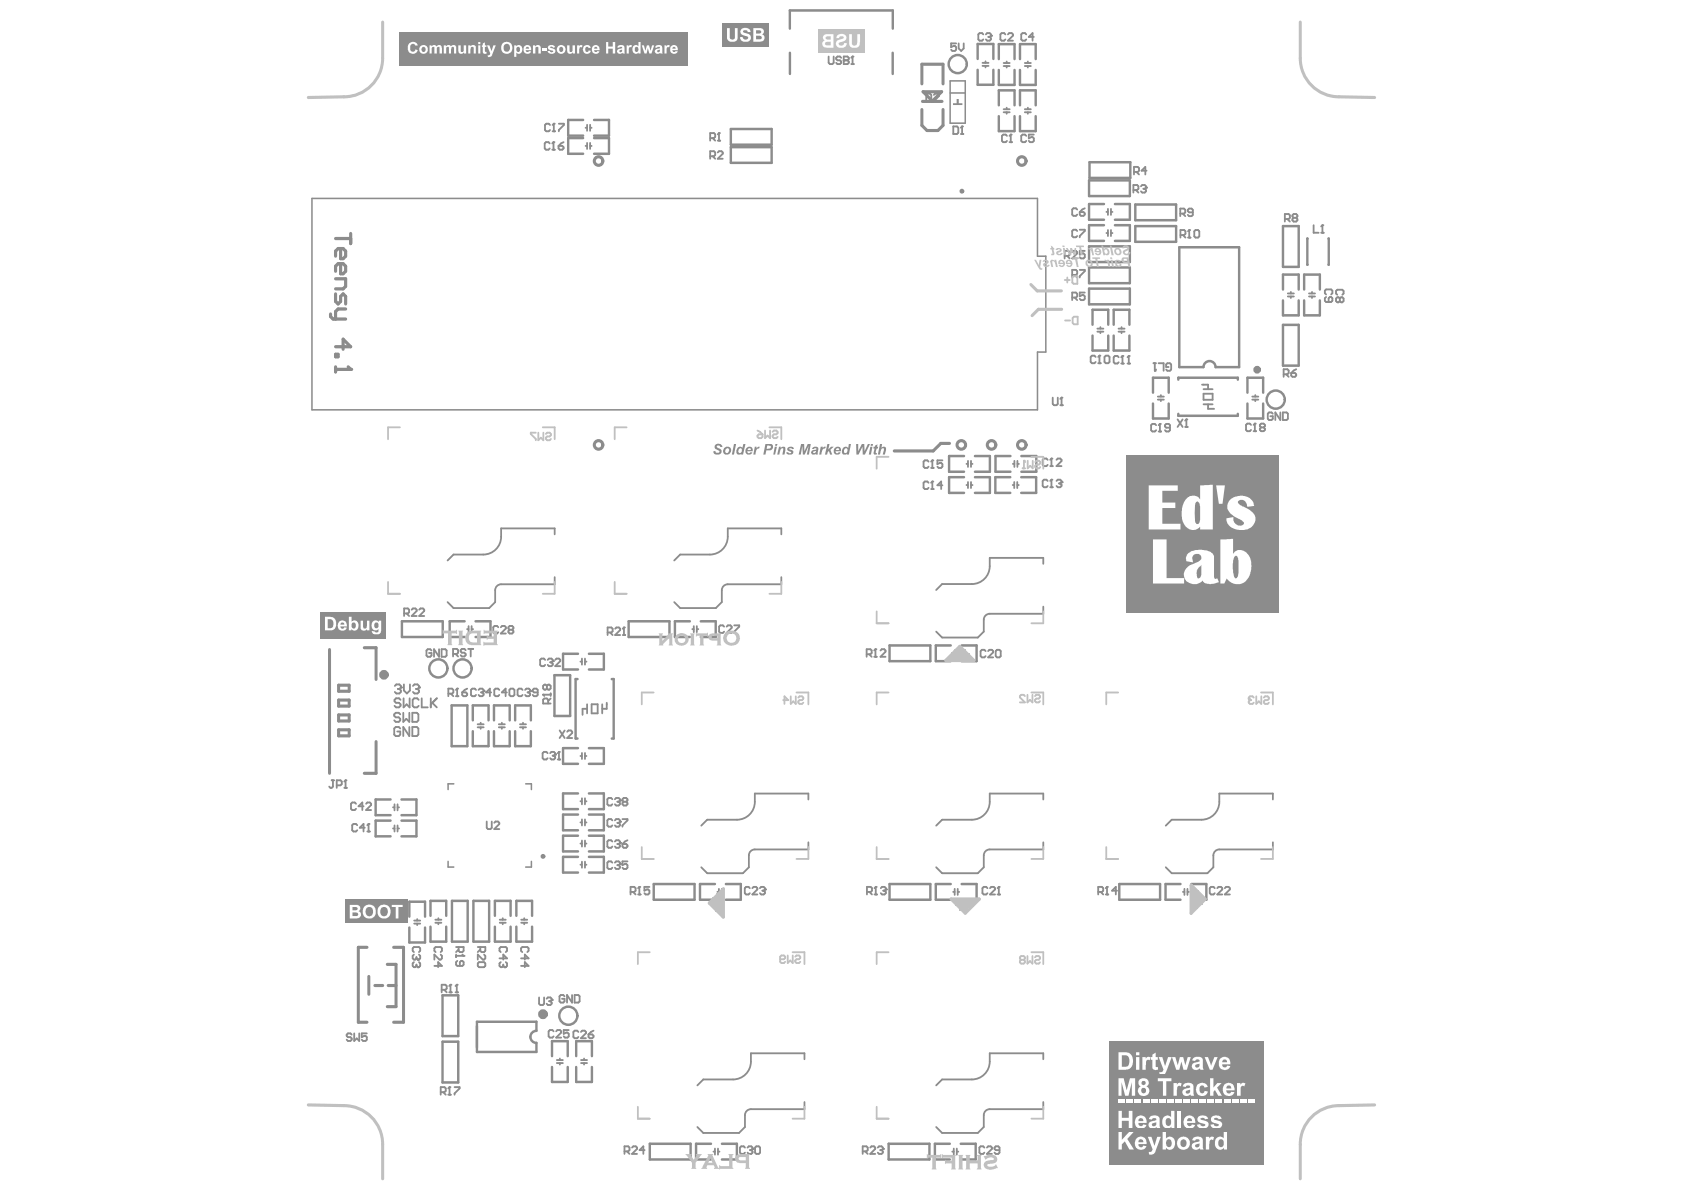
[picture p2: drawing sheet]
<svg xmlns="http://www.w3.org/2000/svg" width="297mm" height="210mm" viewBox="0 0 297 210" stroke-linecap="round" stroke-linejoin="round" font-family="sans-serif">
<path d="M168.7 17.5h.4v.7h.7v.3h-1.7v-.3h.6z" fill="#8c8c8c"/>
<g fill="none" stroke="#8c8c8c" stroke-width=".43">
<path d="M139.3 5v-3.2h18.2v3.2M139.3 9.3v3.7M157.5 9.3v3.7M172.4 12.3v2.7h2.8v-2.7M172.4 10.4v-2.6h2.8v2.6M176.2 10.4v-2.6h2.8v2.6M176.2 12.3v2.7h2.8v-2.7M176.2 18.6v-2.7h2.8v2.7M179.9 10.4v-2.6h2.8v2.6M179.9 12.3v2.7h2.8v-2.7M179.9 18.6v-2.7h2.8v2.7M102.9 24.4h-2.7v2.7h2.7"/>
<path d="M102.9 21.2h-2.7v2.7h2.7M104.8 24.4h2.6v2.7h-2.6M104.8 21.2h2.6v2.7h-2.6M128.9 22.8h7.2v2.7h-7.2zM128.9 26h7.2v2.7h-7.2zM176.2 20.5v2.6h2.8v-2.6M179.9 20.5v2.6h2.8v-2.6M192.1 31.8h7.2v2.8h-7.2zM192.2 28.6h7.2v2.8h-7.2zM194.7 36h-2.6v2.8h2.6M194.7 39.7h-2.6v2.8h2.6M196.7 36h2.6v2.8h-2.6"/>
<path d="M196.7 39.7h2.6v2.8h-2.6M200.3 36.1h7.2v2.7h-7.2zM200.3 39.9h7.2v2.8h-7.2zM226.3 39.9h2.8v7.2h-2.8zM192.1 43.5h7.2v2.7h-7.2zM192.1 47.2h7.2v2.8h-7.2zM192.1 50.9h7.2v2.8h-7.2zM192.7 57.3v-2.7h2.8v2.7M192.7 59.2v2.6h2.8v-2.6M196.4 57.3v-2.7h2.8v2.7M196.4 59.2v2.6h2.8v-2.6M226.3 51.1v-2.7h2.8v2.7"/>
<path d="M226.3 53v2.6h2.8v-2.6M226.3 57.3h2.8v7.2h-2.8zM230 51.1v-2.7h2.8v2.7M230 53v2.6h2.8v-2.6M230.7 42.1v4.6M234.3 42.1v4.6M203.4 69.3v-2.7h2.7v2.7M203.4 71.2v2.6h2.7v-2.6M207.8 73v.3h10.5v-.3M212.3 64.8h-4.3v-21.2h10.6v21.2h-4.2M218.3 67v-.4h-10.5v.4M220 69.3v-2.7h2.8v2.7"/>
<path d="M220 71.2v2.6h2.8v-2.6M170 84.2h-2.6v2.7h2.6M170 80.4h-2.6v2.8h2.6M172 84.2h2.6v2.7h-2.6M172 80.4h2.6v2.8h-2.6M178.2 84.2h-2.6v2.7h2.6M178.2 80.4h-2.6v2.8h2.6M180.1 84.2h2.7v2.7h-2.7M180.2 80.4h2.6v2.8h-2.6M70.9 109.6h7.2v2.8h-7.2zM82 109.6h-2.7v2.8h2.7M83.9 109.6h2.6v2.8h-2.6"/>
<path d="M97.8 119.1h2.8v7.2h-2.8zM101.9 119.8h-.4v10.5h.4M102 115.3h-2.7v2.8h2.7M103.9 115.3h2.6v2.8h-2.6M107.9 119.8h.3v10.5h-.3M110.9 109.6h7.2v2.8h-7.2zM121.7 109.6h-2.7v2.8h2.7M123.6 109.6h2.6v2.8h-2.6M156.9 113.9h7.2v2.7h-7.2zM167.7 113.9h-2.6v2.7h2.6M169.6 113.9h2.7v2.7h-2.7M79.7 124.4h2.7v7.2h-2.7z"/>
<path d="M83.4 129v2.6h2.8v-2.6M83.4 127.1v-2.7h2.8v2.7M87.1 129v2.6h2.8v-2.6M87.1 127.1v-2.7h2.8v2.7M90.9 129v2.6h2.7v-2.6M90.9 127.1v-2.7h2.7v2.7M102 140h-2.7v2.7h2.7M102 132h-2.7v2.7h2.7M103.9 132h2.6v2.7h-2.6M103.9 140h2.6v2.7h-2.6M68.9 144.7h-2.6v2.8h2.6M68.9 141h-2.6v2.8h2.6"/>
<path d="M70.8 144.7h2.7v2.8h-2.7M70.8 141h2.7v2.8h-2.7M79.7 158.9h2.8v7.2h-2.8zM83.5 158.9h2.8v7.2h-2.8zM102 151.1h-2.7v2.8h2.7M102 147.4h-2.7v2.8h2.7M102 143.7h-2.7v2.8h2.7M103.9 143.7h2.6v2.8h-2.6M103.9 147.4h2.6v2.8h-2.6M103.9 151.1h2.6v2.8h-2.6M115.3 155.9h7.2v2.8h-7.2zM126.1 155.9h-2.6v2.8h2.6"/>
<path d="M128 155.9h2.7v2.8h-2.7M156.9 155.9h7.2v2.8h-7.2zM167.7 155.9h-2.6v2.8h2.6M169.6 155.9h2.7v2.8h-2.7M197.4 155.9h7.2v2.8h-7.2zM208.2 155.9h-2.6v2.8h2.6M210.1 155.9h2.7v2.8h-2.7M72.2 161.7v-2.6h2.8v2.6M72.2 163.6v2.6h2.8v-2.6M75.9 163.5v2.6h2.8v-2.6M75.9 161.5v-2.6h2.8v2.6M78.1 175.6h2.7v7.2h-2.7z"/>
<path d="M87.3 163.5v2.6h2.8v-2.6M87.3 161.5v-2.6h2.8v2.6M91.1 163.5v2.6h2.8v-2.6M91.1 161.5v-2.6h2.8v2.6M78.1 183.7h2.7v7.2h-2.7zM94.6 181.8v-1.6h-10.5v5.4h10.5v-1.6M97.4 186.3v-2.6h2.7v2.6M97.4 188.2v2.6h2.7v-2.6M101.6 186.3v-2.6h2.8v2.6M101.6 188.2v2.6h2.8v-2.6M114.6 201.7h7.2v2.8h-7.2zM125.4 201.7h-2.6v2.8h2.6"/>
<path d="M127.3 201.7h2.7v2.8h-2.7M156.7 201.7h7.2v2.8h-7.2zM167.5 201.7h-2.6v2.8h2.6M169.5 201.7h2.6v2.8h-2.6"/>
</g>
<g fill="none" stroke="#8c8c8c" stroke-width=".33">
<path d="M173.3 11.6h1.1M173.3 11.1h1.1M173.8 10.8v.3M173.8 11.6v.3M177 19.3h1.1M177 19.8h1.1M177 11.6h1.1M177 11.1h1.1M177.6 10.8v.3M177.6 11.6v.3M177.6 19v.3M177.6 19.8v.3"/>
<path d="M180.8 19.3h1M180.8 19.8h1M180.8 11.6h1M180.8 11.1h1M181.3 10.8v.3M181.3 11.6v.3M181.3 19v.3M181.3 19.8v.3M103.3 25.7h.3M103.3 22.5h.3M103.6 22v1.1M103.6 25.2v1.1"/>
<path d="M104.1 25.7h.3M104.1 22v1.1M104.1 25.2v1.1M104.1 22.5h.3M190 37l-.2-.3h-.5l-.2 .3v.8l.2 .3h.5l.2-.3M190.5 37.4h.6l.2 .2v.2l-.2 .3h-.4l-.2-.3zM191.3 36.7l-.4 .3-.4 .4M195.2 37.4h.2M195.4 36.8v1.1M196 36.8v1.1M196 37.4h.2M190 40.7l-.2-.2h-.5l-.2 .2v.9l.2 .3h.5l.2-.3"/>
<path d="M190.5 40.5h.8v.2l-.8 .9v.3M193.6 58.5h1M193.6 58h1M194.1 57.7v.3M194.1 58.5v.3M195.2 41.1h.2M195.4 40.6v1M196 41.1h.2M196 40.6v1M197.3 58.5h1.1M197.3 58h1.1M197.8 57.7v.3"/>
<path d="M197.8 58.5v.3M227.2 51.8h1M227.2 52.3h1M227.7 51.5v.3M227.7 52.3v.3M230.9 51.8h1.1M230.9 52.3h1.1M231.4 51.5v.3M231.4 52.3v.3M185.7 70.1v1.2l.2 .2h.5l.2-.2v-1.2M187 71.5h.5M187.2 70.1v1.4"/>
<path d="M204.2 70h1.1M204.2 70.5h1.1M204.8 69.7v.3M204.8 70.5v.3M212 67.9h1.1v.8M212.3 69.5h1.6v1h-1.6zM212.3 71.3h1.6M212.3 68.7h1.6M213.1 71.3v.8h1.1M220.9 70h1.1M220.9 70.5h1.1M221.4 69.7v.3"/>
<path d="M221.4 70.5v.3M170.5 85.6h.2M170.5 81.8h.2M170.7 81.3v1.1M170.7 85v1.1M171.3 85.6h.2M171.3 81.8h.2M171.3 81.3v1.1M171.3 85v1.1M178.6 85.6h.3M178.7 81.8h.2M178.9 85v1.1"/>
<path d="M178.9 81.3v1.1M179.4 85.6h.3M179.4 85v1.1M179.5 81.8h.2M179.5 81.3v1.1M82.4 111h.3M82.7 110.4v1.1M83.2 111h.3M83.2 110.4v1.1M102.4 116.7h.2M102.6 116.2v1M103.2 116.2v1"/>
<path d="M103.2 116.7h.2M122.1 111h.3M122.4 110.4v1.1M122.9 111h.3M122.9 110.4v1.1M168.1 115.2h.3M168.4 114.7v1.1M168.9 114.7v1.1M168.9 115.2h.3M84.3 128.3h1M84.3 127.8h1M84.8 127.5v.3"/>
<path d="M84.8 128.3v.3M88 128.3h1.1M88 127.8h1.1M88.5 127.5v.3M88.5 128.3v.3M91.7 128.3h1.1M91.7 127.8h1.1M92.3 127.5v.3M92.3 128.3v.3M102.4 133.3h.2M102.6 132.8v1.1M103.2 132.8v1.1"/>
<path d="M103.2 133.3h.2M103.6 125h-.8v1.1M103.6 124.2v1.6M104.4 124.2h1v1.6h-1zM106.2 124.2v1.6M107 124v1h-.8M69.3 142.4h.3M69.3 146.1h.3M69.6 141.9v1M69.6 145.6v1.1M70.1 142.4h.3M70.1 146.1h.3"/>
<path d="M70.1 141.9v1M70.1 145.6v1.1M102.4 152.5h.2M102.4 148.8h.2M102.4 145.1h.2M102.4 141.3h.2M102.6 140.8v1.1M102.6 144.5v1.1M102.6 148.3v1M102.6 152v1.1M103.2 152.5h.2M103.2 140.8v1.1"/>
<path d="M103.2 144.5v1.1M103.2 148.3v1M103.2 152v1.1M103.2 148.8h.2M103.2 145.1h.2M103.2 141.3h.2M126.5 157.3h.3M126.8 156.8v1.1M127.3 157.3h.3M127.3 156.8v1.1M168.1 157.3h.3M168.4 156.8v1.1"/>
<path d="M168.9 157.3h.3M168.9 156.8v1.1M208.7 157.3h.2M208.9 156.8v1.1M209.5 157.3h.2M209.5 156.8v1.1M73.1 162.4h1M73.1 162.9h1M73.6 162.1v.3M73.6 162.9v.3M76.8 162.2h1.1M76.8 162.8h1.1"/>
<path d="M77.3 162v.2M77.3 162.8v.2M88.1 162.2h1.1M88.1 162.8h1.1M88.7 162v.2M88.7 162.8v.2M91.9 162.2h1.1M91.9 162.8h1.1M92.5 162v.2M92.5 162.8v.2M98.2 187.5h1.1M98.2 187h1.1"/>
<path d="M98.8 186.7v.3M98.8 187.5v.3M102.5 187.5h1.1M102.5 187h1.1M103 186.7v.3M103 187.5v.3M125.8 203.1h.3M126.1 202.6v1.1M126.6 203.1h.3M126.6 202.6v1.1M168 203.1h.2M168.2 202.6v1.1"/>
<path d="M168.8 203.1h.2M168.8 202.6v1.1"/>
</g>
<g fill="none" stroke="#8c8c8c" stroke-width=".32">
<path d="M85.2 97.8h-5.2l-1.1 1.1M97.8 94.3v-1.1h-9.4v1.5M125.2 97.8h-5.2l-1.1 1.1M137.8 94.3v-1.1h-9.4v1.5M184 99.5v-1.1h-9.4v1.5M87.3 104.1v2.1l-1 1.1h-6.3l-1.1-1.1M97.8 101.8v1.3h-9.4M127.3 104.1v2.1l-1 1.1h-6.3l-1.1-1.1M137.8 101.8v1.3h-9.4M171.4 103h-5.2l-1.1 1.1M173.5 109.3v2.1l-1 1.1h-6.3l-1.1-1.1M184 107v1.3h-9.4"/>
<path d="M130 144.6h-5.3l-1 1M132.1 150.9v2.1l-1.1 1h-6.3l-1-1M142.6 141v-1h-9.5v1.4M142.6 148.6v1.2h-9.5M171.4 144.6h-5.2l-1.1 1M173.5 150.9v2.1l-1 1h-6.3l-1.1-1M184 141v-1h-9.4v1.4M184 148.6v1.2h-9.4M211.9 144.6h-5.2l-1.1 1M214 150.9v2.1l-1 1h-6.3l-1.1-1M224.5 141v-1h-9.4v1.4M224.5 148.6v1.2h-9.4"/>
<path d="M129.3 190.4h-5.2l-1.1 1.1M131.4 196.7v2.1l-1 1h-6.3l-1.1-1M141.9 186.8v-1h-9.4v1.5M141.9 194.4v1.2h-9.4M171.4 190.4h-5.2l-1.1 1.1M173.5 196.7v2.1l-1 1h-6.3l-1.1-1M184 186.8v-1h-9.4v1.5M184 194.4v1.2h-9.4"/>
</g>
<path d="M167.6 14.3h2.7v7.4h-2.7zM167.6 16.4h2.7M55 35h128v10.2h1.5v16.9h-1.5v10.2h-128zM80 138.3h-1v1M92.7 138.3h1v1M79 151.9v1h1M93.7 151.9v1h-1" fill="none" stroke="#8c8c8c" stroke-width=".27"/>
<g fill="none" stroke="#8c8c8c" stroke-width=".54">
<path d="M162.6 19.3v2.8l.9 .9h1.9l.9-.9v-2.8M162.6 14.8v-3.5h3.7v3.5M162.7 17.9h3.5M164.4 17.8l-1.6-1.6h3.3l-1.7 1.7M167.5 78.2h-1.6l-1.3 1.3h-6.9M58.1 114.6v21.8M64.3 114.3h2v5.5M59.7 120.9h1.9v1h-1.9zM59.7 123.5h1.9v1.1h-1.9zM59.7 126.1h1.9v1.1h-1.9zM59.7 128.7h1.9v1.1h-1.9zM66.3 130.8v5.6h-2"/>
<path d="M64.7 167.1h-1.5v13.2h1.5M65.1 172.2v3.2M66.1 173.8h1.4M68.3 170.1h1.6v7.5h-1.6M68.5 173.8h1.4M69.4 167.1h1.8v13.2h-1.8"/>
</g>
<circle cx="187.2" cy="70.1" r=".16" fill="#8c8c8c"/>
<path d="M177.6 24l-.2-.3h-.4l-.3 .3v.9l.3 .2h.4l.2-.2M178.1 25.1h.4M178.3 23.7v1.4M187.2 70.1l-.2 .3" fill="none" stroke="#8c8c8c" stroke-width=".33"/>
<circle cx="178.3" cy="23.7" r=".16" fill="#8c8c8c"/>
<path d="M173.5 6.1l-.3-.3h-.4l-.2 .3v.9l.2 .2h.4l.3-.2M173.9 6.1l.2-.3h.5l.2 .3v.2M177.3 6.1l-.2-.3h-.4l-.2 .3v.9l.2 .2h.4l.2-.2M177.8 6.1l.2-.3h.5l.2 .3v.2l-.9 .9h.9M178.3 23.7l-.2 .3" fill="none" stroke="#8c8c8c" stroke-width=".33"/>
<circle cx="174.8" cy="6.3" r=".16" fill="#8c8c8c"/>
<path d="M168.7 7.7h-.9v.6l.4-.2h.2l.3 .2v.5l-.3 .2h-.4l-.2-.2M169.1 7.7v.8l.4 .5 .5-.5v-.8M174.3 6.5h.3M174.6 6.5l.2 .2v.3l-.2 .2h-.5l-.2-.2M174.8 6.3l-.2 .2M125.3 24.4h.6l.3-.3v-.4l-.3-.2h-.6v1.3M125.7 24.4l.5 .4M126.6 24.8h.4M126.8 23.5v1.3" fill="none" stroke="#8c8c8c" stroke-width=".33"/>
<circle cx="126.8" cy="23.5" r=".16" fill="#8c8c8c"/>
<path d="M126.8 23.5l-.2 .2M233.9 51.9l-.2-.2v-.4l.2-.2h.9l.2 .2v.4l-.2 .2M233.9 52.4l-.2 .2v.4l.2 .3h.9l.2-.3v-.4l-.2-.2h-.2l-.2 .2v.7M207.7 74l.9 1.3M208.6 74l-.9 1.3M209 75.3h.5M209.3 74v1.3M62 182.5l-.2-.2h-.4l-.3 .2v.2l.3 .2h.4l.2 .3v.2l-.2 .2h-.4l-.3-.2M62.5 182.3v1.3l.4-.4 .5 .4v-1.3M64.7 182.3h-.9v.6l.7-.2 .2 .2v.5l-.2 .2h-.5l-.2-.2" fill="none" stroke="#8c8c8c" stroke-width=".33"/>
<circle cx="209.3" cy="74" r=".16" fill="#8c8c8c"/>
<path d="M168.1 22.3h.7l.2 .2v.9l-.2 .2h-.7zM169.5 23.6h.4M169.7 22.3v1.3M189.1 48.5h.7l.2-.2v-.5l-.2-.2h-.7v1.3M189.1 52.5h.7l.2-.2v-.5l-.2-.2h-.7v1.3M189.6 48.5l.4 .4M189.6 52.5l.4 .4M190.5 47.6h.8v.2l-.8 .9v.2M191.3 51.6h-.8v.7l.4-.3h.2l.2 .3v.4l-.2 .2h-.4l-.2-.2M209.3 74l-.3 .2" fill="none" stroke="#8c8c8c" stroke-width=".33"/>
<circle cx="169.7" cy="22.3" r=".16" fill="#8c8c8c"/>
<path d="M125.3 27.6h.6l.3-.3v-.4l-.3-.2h-.6v1.3M125.7 27.6l.5 .4M126.6 26.9l.2-.2h.5l.2 .2v.2l-.9 .9h.9M169.7 22.3l-.2 .2M96.6 132.9l-.2-.3h-.5l-.2 .3v.8l.2 .3h.5l.2-.3M97 132.9l.3-.3h.4l.2 .3v.2" fill="none" stroke="#8c8c8c" stroke-width=".33"/>
<circle cx="97.9" cy="133.1" r=".16" fill="#8c8c8c"/>
<path d="M97.5 133.3h.2M97.7 133.3l.2 .2v.2l-.2 .3h-.4l-.3-.3M97.9 133.1l-.2 .2M98.4 134h.4M98.6 132.6v1.4" fill="none" stroke="#8c8c8c" stroke-width=".33"/>
<circle cx="98.6" cy="132.6" r=".16" fill="#8c8c8c"/>
<path d="M96.2 116.4l-.3-.2h-.4l-.2 .2v.9l.2 .2h.4l.3-.2M96.6 116.4l.2-.2h.5l.2 .2v.2M98.6 132.6l-.2 .3" fill="none" stroke="#8c8c8c" stroke-width=".33"/>
<circle cx="97.5" cy="116.6" r=".16" fill="#8c8c8c"/>
<path d="M97 116.8h.3M97.3 116.8l.2 .3v.2l-.2 .2h-.5l-.2-.2M97.5 116.6l-.2 .2M97.9 116.4l.3-.2h.4l.2 .2v.2l-.9 .9h.9M88.1 169h1.3l-.6-.6v.9M88.3 167.9l-.2-.2v-.4l.2-.3h.9l.2 .3v.4l-.2 .2M89.2 169.7l.2 .2v.5l-.2 .2h-.2M91.9 169h1.3l-.6-.6v.9M91.9 170.4h1.3l-.6-.7v.9M92.1 167.9l-.2-.2v-.4l.2-.3h.9l.2 .3v.4l-.2 .2" fill="none" stroke="#8c8c8c" stroke-width=".33"/>
<circle cx="89" cy="170.6" r=".16" fill="#8c8c8c"/>
<path d="M80.4 167h1.4v.7l-.2 .2h-.5l-.2-.2v-.7M80.4 168.4v.4M80.4 168.6h1.4M80.9 167.5l-.5 .4M84.3 169.9l.2-.2h.9l.2 .2v.5l-.2 .2h-.9l-.2-.2zM84.3 167h1.3v.7l-.2 .2h-.5l-.2-.2v-.7M84.7 167.5l-.4 .4M85.4 168.4l.2 .2v.4l-.2 .3h-.2l-.9-.9v.9M88.3 169.7l-.2 .2v.5l.2 .2h.2l.3-.2M88.8 170.4l.2 .2M88.8 170.2v.2" fill="none" stroke="#8c8c8c" stroke-width=".33"/>
<circle cx="81.8" cy="168.6" r=".16" fill="#8c8c8c"/>
<path d="M95.8 122.5h1.3M96.7 124.1v-.7l-.2-.2h-.5l-.2 .2v.7h1.3M97.1 123.2l-.4 .4M97.1 122.3v.5M80.7 169.5l-.3 .2v.5l.3 .2h.9l.2-.2v-.5l-.2-.2h-.3l-.2 .2v.7M81.6 168.4l.2 .2" fill="none" stroke="#8c8c8c" stroke-width=".33"/>
<circle cx="95.8" cy="122.5" r=".16" fill="#8c8c8c"/>
<g fill="none" stroke="#8c8c8c" stroke-width=".33">
<path d="M226.6 38.6h.7l.2-.2v-.4l-.2-.2h-.7v1.3M227.1 38.6l.4 .5M228.2 38.4l-.2-.2v-.2l.2-.2h.4l.3 .2v.2l-.3 .2M228.2 38.4l-.2 .2v.3l.2 .2h.4l.3-.2v-.3l-.3-.2M228.2 38.4h.4M208.2 41.5h.7l.2-.3v-.4l-.2-.2h-.7v1.3M208.7 41.5l.4 .4M209.5 41.9h.5M209.8 40.6v1.3M95.8 122.5l.2 .3M96.5 121l-.3-.2h-.2l-.2 .2v.4l.2 .3h.2l.3-.3M96.5 121l.2-.2h.2l.2 .2v.4l-.2 .3h-.2l-.2-.3"/>
<path d="M96.5 121v.4M214.3 156.7l-.3-.3h-.4l-.2 .3v.9l.2 .2h.4l.3-.2M214.7 156.7l.2-.3h.5l.2 .3v.2l-.9 .9h.9M216 156.7l.3-.3h.4l.2 .3v.2l-.9 .9h.9"/>
</g>
<circle cx="209.8" cy="40.6" r=".16" fill="#8c8c8c"/>
<path d="M208.2 37.7h.6l.3-.2v-.5l-.3-.2h-.6v1.3M208.6 37.7l.5 .4M210.4 37.5h-.7l-.2-.3v-.2l.2-.2h.5l.2 .2v.9l-.2 .2h-.5l-.2-.2M209.8 40.6l-.3 .2M210.9 40.6h.4l.2 .2v.9l-.2 .2h-.4l-.2-.2v-.9zM193.7 157.3h.7l.2-.2v-.4l-.2-.3h-.7v1.4M194.2 157.3l.4 .5M195 157.8h.5M195.3 156.4v1.4" fill="none" stroke="#8c8c8c" stroke-width=".33"/>
<circle cx="195.3" cy="156.4" r=".16" fill="#8c8c8c"/>
<path d="M197.3 63l-.2-.2h-.4l-.3 .2v.9l.3 .2h.4l.2-.2M197.8 64.1h.4M198 62.8v1.3M195.3 156.4l-.3 .3M197 157.1h-.8l.6-.7v1.4" fill="none" stroke="#8c8c8c" stroke-width=".33"/>
<circle cx="198" cy="62.8" r=".16" fill="#8c8c8c"/>
<path d="M198 62.8l-.2 .2M198.9 64.1h.4M199.1 62.8v1.3" fill="none" stroke="#8c8c8c" stroke-width=".33"/>
<circle cx="199.1" cy="62.8" r=".16" fill="#8c8c8c"/>
<path d="M193.3 63l-.3-.3h-.4l-.2 .3v.8l.2 .3h.4l.3-.3M193.7 64.1h.5M193.9 62.7v1.4M199.1 62.8l-.2 .2" fill="none" stroke="#8c8c8c" stroke-width=".33"/>
<circle cx="193.9" cy="62.7" r=".16" fill="#8c8c8c"/>
<path d="M199.9 33.5h.7l.2-.2v-.4l-.2-.3h-.7v1.4M200.4 33.5l.4 .5M201.3 32.9l.2-.3h.4l.2 .3v.2M187.8 45.1h.7l.2-.2v-.4l-.2-.2h-.7v1.3M188.2 45.1l.5 .5M189.1 44.5l.2-.2h.5l.2 .2v.2l-.9 .9h.9M191.3 44.3h-.8v.6l.4-.2h.2l.2 .2v.5l-.2 .2h-.4l-.2-.2M193.9 62.7l-.2 .3M195 62.7h.5l.2 .3v.8l-.2 .3h-.5l-.2-.3v-.8z" fill="none" stroke="#8c8c8c" stroke-width=".33"/>
<circle cx="202.1" cy="33.1" r=".16" fill="#8c8c8c"/>
<path d="M201.7 33.3h.2M201.9 33.3l.2 .2v.2l-.2 .3h-.4l-.2-.3M202.1 33.1l-.2 .2M174.2 156.7l-.2-.3h-.5l-.2 .3v.9l.2 .2h.5l.2-.2M174.6 156.7l.2-.3h.5l.2 .3v.2l-.9 .9h.9M176 157.8h.4M176.2 156.4v1.4M173.6 202.4l-.2-.2h-.4l-.2 .2v.9l.2 .2h.4l.2-.2M174.1 202.4l.2-.2h.4l.3 .2v.2l-.9 .9h.9M176.3 202.9h-.7l-.2-.3v-.2l.2-.2h.5l.2 .2v.9l-.2 .2h-.5l-.2-.2" fill="none" stroke="#8c8c8c" stroke-width=".33"/>
<circle cx="176.2" cy="156.4" r=".16" fill="#8c8c8c"/>
<path d="M181 6.1l-.2-.3h-.4l-.3 .3v.9l.3 .2h.4l.2-.2M182.4 6.5h-.9l.6-.7v1.4M181 24l-.2-.3h-.4l-.3 .3v.9l.3 .2h.4l.2-.2M182.4 23.7h-.9v.7l.4-.2h.2l.3 .2v.5l-.3 .2h-.4l-.2-.2M173.9 114.8l-.3-.2h-.4l-.2 .2v.9l.2 .3h.4l.3-.3M174.3 114.8l.2-.2h.5l.2 .2v.3l-.9 .9h.9M175.6 114.8l.3-.2h.4l.2 .2v.9l-.2 .3h-.4l-.3-.3zM152.9 157.3h.7l.2-.2v-.4l-.2-.3h-.7v1.4M153.4 157.3l.4 .5M154.3 157.8h.4M154.5 156.4v1.4M176.2 156.4l-.2 .3" fill="none" stroke="#8c8c8c" stroke-width=".33"/>
<circle cx="154.5" cy="156.4" r=".16" fill="#8c8c8c"/>
<path d="M154.5 156.4l-.2 .3M155.4 156.7l.2-.3h.4l.3 .3v.2" fill="none" stroke="#8c8c8c" stroke-width=".33"/>
<circle cx="156.3" cy="156.9" r=".16" fill="#8c8c8c"/>
<path d="M152.9 115.4h.6l.3-.2v-.5l-.3-.2h-.6v1.3M153.3 115.4l.5 .4M154.2 115.8h.4M154.4 114.5v1.3M155.8 157.1h.2M156 157.1l.3 .2v.3l-.3 .2h-.4l-.2-.2M156.3 156.9l-.3 .2" fill="none" stroke="#8c8c8c" stroke-width=".33"/>
<circle cx="154.4" cy="114.5" r=".16" fill="#8c8c8c"/>
<path d="M163.4 16.5h.6l.3 .2v.9l-.3 .3h-.6zM164.7 16.7l.2-.2h.5l.2 .2v.3l-.9 .9h.9M154.4 114.5l-.2 .2M155.3 114.7l.2-.2h.5l.2 .2v.3l-.9 .8h.9M131.4 202.4l-.2-.2h-.5l-.2 .2v.9l.2 .2h.5l.2-.2M131.9 202.4l.2-.2h.4l.2 .2v.2" fill="none" stroke="#8c8c8c" stroke-width=".33"/>
<circle cx="132.7" cy="202.6" r=".16" fill="#8c8c8c"/>
<path d="M132.3 156.7l-.3-.3h-.4l-.2 .3v.9l.2 .2h.4l.3-.2M132.7 156.7l.2-.3h.5l.2 .3v.2l-.9 .9h.9M134 156.7l.3-.3h.4l.2 .3v.2M132.3 202.9h.2M132.5 202.9l.2 .2v.2l-.2 .2h-.4l-.2-.2M132.7 202.6l-.2 .3M133.2 202.4l.2-.2h.5l.2 .2v.9l-.2 .2h-.5l-.2-.2z" fill="none" stroke="#8c8c8c" stroke-width=".33"/>
<circle cx="134.9" cy="156.9" r=".16" fill="#8c8c8c"/>
<g fill="none" stroke="#8c8c8c" stroke-width=".33">
<path d="M127.7 110.5l-.2-.2h-.4l-.3 .2v.9l.3 .2h.4l.2-.2M128.2 110.5l.2-.2h.4l.3 .2v.3l-.9 .8h.9M129.5 110.3h.9v.2l-.9 .9v.2M111.2 157.3h.7l.2-.2v-.4l-.2-.3h-.7v1.4M111.7 157.3l.4 .5M112.6 157.8h.4M112.8 156.4v1.4M134.5 157.1h.2M134.7 157.1l.2 .2v.3l-.2 .2h-.4l-.3-.2M134.9 156.9l-.2 .2M110.2 203.1h.6l.2-.2v-.5l-.2-.2h-.6v1.3M110.6 203.1l.4 .4"/>
<path d="M111.5 202.4l.2-.2h.4l.3 .2v.2l-.9 .9h.9M113.7 202.9h-.9l.7-.7v1.3"/>
</g>
<circle cx="112.8" cy="156.4" r=".16" fill="#8c8c8c"/>
<path d="M108 152.2l-.2-.3h-.4l-.3 .3v.9l.3 .2h.4l.2-.2M108.5 152.2l.2-.3h.4l.2 .3v.2M112.8 156.4l-.2 .3M114.6 156.4h-.9v.7l.4-.2h.2l.3 .2v.5l-.3 .2h-.4l-.2-.2" fill="none" stroke="#8c8c8c" stroke-width=".33"/>
<circle cx="109.3" cy="152.4" r=".16" fill="#8c8c8c"/>
<path d="M108 148.4l-.2-.2h-.4l-.3 .2v.9l.3 .2h.4l.2-.2M108.5 148.4l.2-.2h.4l.2 .2v.3M108.9 152.6h.2M109.1 152.6l.2 .2v.3l-.2 .2h-.4l-.2-.2M109.3 152.4l-.2 .2M110.7 151.9h-.9v.7l.4-.2h.3l.2 .2v.5l-.2 .2h-.5l-.2-.2" fill="none" stroke="#8c8c8c" stroke-width=".33"/>
<circle cx="109.3" cy="148.7" r=".16" fill="#8c8c8c"/>
<path d="M108 144.7l-.2-.2h-.4l-.3 .2v.9l.3 .2h.4l.2-.2M108.5 144.7l.2-.2h.4l.2 .2v.2M108.9 148.9h.2M109.1 148.9l.2 .2v.2l-.2 .2h-.4l-.2-.2M109.3 148.7l-.2 .2M109.8 148.9h.7l.2 .2v.2l-.2 .2h-.5l-.2-.2zM110.7 148.2l-.5 .2-.4 .5" fill="none" stroke="#8c8c8c" stroke-width=".33"/>
<circle cx="109.3" cy="144.9" r=".16" fill="#8c8c8c"/>
<path d="M88.1 121.7l-.2-.2h-.5l-.2 .2v.9l.2 .2h.5l.2-.2M89.4 122.1h-.9l.7-.6v1.3M89.9 121.7l.2-.2h.4l.2 .2v.9l-.2 .2h-.4l-.2-.2zM92.2 121.7l-.2-.2h-.5l-.2 .2v.9l.2 .2h.5l.2-.2M92.6 121.7l.2-.2h.5l.2 .2v.2M108.9 145.1h.2M109.1 145.1l.2 .3v.2l-.2 .2h-.4l-.2-.2M109.3 144.9l-.2 .2M109.8 144.5h.9v.2l-.9 .9v.2M97.7 181.9l-.3-.2h-.4l-.2 .2v.9l.2 .2h.4l.3-.2M98.1 181.9l.2-.2h.5l.2 .2v.2l-.9 .9h.9M100.3 181.7h-.9v.7l.5-.3h.2l.2 .3v.4l-.2 .2h-.4l-.3-.2" fill="none" stroke="#8c8c8c" stroke-width=".33"/>
<circle cx="93.5" cy="121.9" r=".16" fill="#8c8c8c"/>
<path d="M97 25.3l-.3-.2h-.4l-.2 .2v.9l.2 .2h.4l.3-.2M97.4 26.4h.5M97.6 25.1v1.3M93.1 122.1h.2M93.3 122.1l.2 .3v.2l-.2 .2h-.5l-.2-.2M93.5 121.9l-.2 .2M94.8 122.1h-.6l-.2-.2v-.2l.2-.2h.4l.2 .2v.9l-.2 .2h-.4l-.2-.2" fill="none" stroke="#8c8c8c" stroke-width=".33"/>
<circle cx="97.6" cy="25.1" r=".16" fill="#8c8c8c"/>
<path d="M97.6 25.1l-.2 .2M98.5 25.7h.7l.2 .3v.2l-.2 .2h-.5l-.2-.2zM99.4 25.1l-.4 .2-.5 .4M77.9 174.6h.7l.2-.2v-.5l-.2-.2h-.7v1.3M78.3 174.6l.5 .4M79.2 175h.5M79.5 173.7v1.3" fill="none" stroke="#8c8c8c" stroke-width=".33"/>
<circle cx="79.5" cy="173.7" r=".16" fill="#8c8c8c"/>
<path d="M79.5 173.7l-.3 .2M80.3 175h.5M80.6 173.7v1.3" fill="none" stroke="#8c8c8c" stroke-width=".33"/>
<circle cx="80.6" cy="173.7" r=".16" fill="#8c8c8c"/>
<path d="M79.1 122.4h.6l.3-.3v-.4l-.3-.2h-.6v1.3M79.5 122.4l.5 .4M80.4 122.8h.5M80.6 121.5v1.3M80.6 173.7l-.3 .2" fill="none" stroke="#8c8c8c" stroke-width=".33"/>
<circle cx="80.6" cy="121.5" r=".16" fill="#8c8c8c"/>
<g fill="none" stroke="#8c8c8c" stroke-width=".33">
<path d="M231.7 39.7v1.4h.9M233.3 39.7v1.4M233 41.1h.5M224.5 73l-.2-.2h-.5l-.2 .2v.9l.2 .2h.5l.2-.2v-.5h-.4M225.8 72.8v1.3l-.8-1.3v1.3M226.3 72.8h.7l.2 .2v.9l-.2 .2h-.7zM226.4 66h.7l.2-.2v-.4l-.2-.3h-.7v1.4M226.9 66l.4 .5M227.8 65.8h.6l.2 .2v.2l-.2 .3h-.4l-.2-.3zM228.6 65.1l-.4 .3-.4 .4M76.1 114.7l-.2-.2h-.5l-.2 .2v.9l.2 .2h.5l.2-.2v-.4h-.4M77.4 114.5v1.3l-.8-1.3v1.3"/>
<path d="M77.9 114.5h.7l.2 .2v.9l-.2 .2h-.7zM79.9 115.4h.7l.2-.3v-.4l-.2-.2h-.7v1.3M80.4 115.4l.4 .4M82.1 114.7l-.2-.2h-.4l-.3 .2v.2l.3 .2h.4l.2 .3v.2l-.2 .2h-.4l-.3-.2M82.6 114.5h.9M83 114.5v1.3M80.6 121.5l-.2 .2M81.5 122.1h.7l.2 .3v.2l-.2 .2h-.5l-.2-.2zM82.4 121.5l-.4 .2-.5 .4"/>
</g>
<circle cx="233.3" cy="39.7" r=".16" fill="#8c8c8c"/>
<path d="M200 30.3h.7l.2-.2v-.4l-.2-.3h-.7v1.4M200.5 30.3l.4 .5M202.2 30.1h-.8l.6-.7v1.4M233.3 39.7l-.3 .2M235.9 52l-.2-.2v-.5l.2-.2h.9l.2 .2v.5l-.2 .2M236.3 52.7l.2-.3h.3l.2 .3v.4l-.2 .2h-.3l-.2-.2M236.3 52.7l-.2-.3h-.2l-.2 .3v.4l.2 .2h.2l.2-.2M236.3 52.7v.4M163.8 81.4l-.2-.2h-.5l-.2 .2v.9l.2 .2h.5l.2-.2M164.2 82.5h.5M164.5 81.2v1.3" fill="none" stroke="#8c8c8c" stroke-width=".33"/>
<circle cx="164.5" cy="81.2" r=".16" fill="#8c8c8c"/>
<path d="M163.8 85.2l-.2-.3h-.5l-.2 .3v.8l.2 .3h.5l.2-.3M164.2 86.3h.5M164.5 81.2l-.3 .2M164.5 84.9v1.4M166.2 81.2h-.9v.7l.7-.3 .2 .3v.4l-.2 .2h-.4l-.3-.2" fill="none" stroke="#8c8c8c" stroke-width=".33"/>
<circle cx="164.5" cy="84.9" r=".16" fill="#8c8c8c"/>
<path d="M146.2 10v1.1l.2 .2h.4l.2-.2v-1.1M148.4 10.2l-.2-.2h-.5l-.2 .2v.2l.2 .2h.5l.2 .3v.2l-.2 .2h-.5l-.2-.2M148.8 10v1.3h.7l.2-.2v-.2l-.2-.3h-.7M164.5 84.9l-.3 .3M166.2 85.6h-.9l.7-.7v1.4" fill="none" stroke="#8c8c8c" stroke-width=".33"/>
<circle cx="148.8" cy="10.6" r=".16" fill="#8c8c8c"/>
<path d="M148.8 10h.7l.2 .2v.2l-.2 .2h-.7M150.2 11.3h.4M150.4 10v1.3" fill="none" stroke="#8c8c8c" stroke-width=".33"/>
<circle cx="150.4" cy="10" r=".16" fill="#8c8c8c"/>
<path d="M150.4 10l-.2 .2M108 141l-.2-.2h-.4l-.3 .2v.9l.3 .2h.4l.2-.2M108.5 141l.2-.2h.4l.2 .2v.2" fill="none" stroke="#8c8c8c" stroke-width=".33"/>
<circle cx="109.3" cy="141.2" r=".16" fill="#8c8c8c"/>
<path d="M107.2 111.6h.6l.3-.3v-.4l-.3-.2h-.6v1.3M107.6 111.6l.5 .4M108.5 110.9l.2-.2h.5l.2 .2v.2l-.9 .9h.9M109.8 112h.5M110.1 110.7v1.3M108.9 141.4h.2M109.1 141.4l.2 .2v.3l-.2 .2h-.4l-.2-.2M109.3 141.2l-.2 .2M110 141.4h.5M110 141.4l-.2 .2v.3l.2 .2h.5l.2-.2v-.3l-.2-.2M110 141.4l-.2-.2v-.2l.2-.2h.5l.2 .2v.2l-.2 .2" fill="none" stroke="#8c8c8c" stroke-width=".33"/>
<circle cx="110.1" cy="110.7" r=".16" fill="#8c8c8c"/>
<path d="M110.1 110.7l-.3 .2M95.1 175.9v1.1l.2 .3h.5l.2-.3v-1.1M96.4 176.2l.2-.3h.5l.2 .3v.2" fill="none" stroke="#8c8c8c" stroke-width=".33"/>
<circle cx="97.3" cy="176.4" r=".16" fill="#8c8c8c"/>
<g fill="none" stroke="#8c8c8c" stroke-width=".33">
<path d="M97 22l-.2-.2h-.4l-.3 .2v.9l.3 .3h.4l.2-.3M97.5 23.2h.4M97.7 21.8v1.4M87.9 110.6l-.2-.2h-.5l-.2 .2v.9l.2 .2h.5l.2-.2M88.3 110.6l.3-.2h.4l.2 .2v.3l-.9 .8h.9M89.9 111.1l-.2-.2v-.3l.2-.2h.4l.3 .2v.3l-.3 .2M89.9 111.1l-.2 .2v.2l.2 .2h.4l.3-.2v-.2l-.3-.2M89.9 111.1h.4M98.7 128.8l.9 1.4M99.6 128.8l-.9 1.4M100 129.1l.3-.3h.4l.2 .3v.2l-.9 .9h.9M85.9 144.9v1.1l.2 .2h.4l.2-.2v-1.1"/>
<path d="M87.2 145.1l.2-.2h.5l.2 .2v.3l-.9 .8h.9M96.9 176.6h.2M97.1 176.6l.2 .2v.2l-.2 .3h-.5l-.2-.3M97.3 176.4l-.2 .2"/>
</g>
<circle cx="97.7" cy="21.8" r=".16" fill="#8c8c8c"/>
<path d="M97.7 21.8l-.2 .2M98.6 21.8h.9v.2l-.9 .9v.3M77.7 192.6h.7l.2-.2v-.4l-.2-.2h-.7v1.3M78.2 192.6l.4 .5M79.1 193.1h.4M79.3 191.8v1.3" fill="none" stroke="#8c8c8c" stroke-width=".33"/>
<circle cx="79.3" cy="191.8" r=".16" fill="#8c8c8c"/>
<path d="M73 167.9l-.2-.2v-.4l.2-.3h.9l.2 .3v.4l-.2 .2M73.9 168.4l.2 .2v.4l-.2 .3h-.2M79.3 191.8l-.2 .2M80.2 191.8h.9v.2l-.9 .9v.2" fill="none" stroke="#8c8c8c" stroke-width=".33"/>
<circle cx="73.7" cy="169.3" r=".16" fill="#8c8c8c"/>
<path d="M73 168.4l-.2 .2v.4l.2 .3h.2l.3-.3M73.5 169l.2 .3M73.5 168.8v.2M73.9 169.7l.2 .2v.5l-.2 .2h-.2" fill="none" stroke="#8c8c8c" stroke-width=".33"/>
<circle cx="73.7" cy="170.6" r=".16" fill="#8c8c8c"/>
<g fill="none" stroke="#8c8c8c" stroke-width=".33">
<path d="M71.3 108.2h.6l.3-.2v-.5l-.3-.2h-.6v1.4M71.7 108.2l.5 .5M72.6 107.5l.2-.2h.5l.2 .2v.3l-.9 .9h.9M73.9 107.5l.3-.2h.4l.2 .2v.3l-.9 .9h.9M70.6 126l-.3-.3h-.5l-.3 .3v.3l.3 .2h.5l.3 .3v.3l-.3 .2h-.5l-.3-.2M70.6 128.5l-.3-.3h-.5l-.3 .3v1.1l.3 .2h.5l.3-.2v-.6h-.5M71.1 125.7v1.6l.6-.5 .5 .5v-1.6M72.2 128.2v1.6l-1.1-1.6v1.6M72.7 125.7h.8l.3 .3v1.1l-.3 .2h-.8zM72.7 128.2h.8l.3 .3v1.1l-.3 .2h-.8zM62.8 141.8l-.2-.2h-.5l-.2 .2v.9l.2 .2h.5l.2-.2M63 145.6l-.2-.3h-.5l-.2 .3v.8l.2 .3h.5l.2-.3"/>
<path d="M64.1 142.2h-.9l.7-.6v1.3M64.3 146h-.8l.6-.7v1.4M64.6 141.8l.2-.2h.4l.3 .2v.2l-.9 .9h.9M64.8 146.7h.4M65 145.3v1.4M73 169.7l-.2 .2v.5l.2 .2h.2l.3-.2M73.5 170.4l.2 .2M73.5 170.2v.2M76.6 170.4h1.3l-.6-.7v.9M76.8 167.9l-.2-.2v-.4l.2-.3h.9l.2 .3v.4l-.2 .2M77.7 168.4l.2 .2v.4l-.2 .3h-.2l-.9-.9v.9"/>
</g>
<circle cx="65" cy="145.3" r=".16" fill="#8c8c8c"/>
<path d="M58.5 137.6h.5M58.7 137.6v1.1l-.2 .3h-.2l-.2-.3M59.4 138.5h.7l.2-.2v-.4l-.2-.3h-.7v1.4M60.7 139h.5M61 137.6v1.4M65 145.3l-.2 .3" fill="none" stroke="#8c8c8c" stroke-width=".33"/>
<circle cx="61" cy="137.6" r=".16" fill="#8c8c8c"/>
<path d="M61 137.6l-.3 .3M69.6 121l.3-.3h.5l.3 .3v.3" fill="none" stroke="#8c8c8c" stroke-width=".33"/>
<circle cx="70.7" cy="121.3" r=".16" fill="#8c8c8c"/>
<path d="M70.2 121.5h.2M70.4 121.5l.3 .3v.3l-.3 .2h-.5l-.3-.2M70.7 121.3l-.3 .2M71.2 120.7v1.1l.6 .5 .5-.5v-1.1M72.8 121l.3-.3h.5l.3 .3v.3" fill="none" stroke="#8c8c8c" stroke-width=".33"/>
<circle cx="73.9" cy="121.3" r=".16" fill="#8c8c8c"/>
<path d="M70.7 123.4l-.3-.2h-.5l-.3 .2v.3l.3 .3h.5l.3 .2v.3l-.3 .3h-.5l-.3-.3M71.2 123.2v1.6l.5-.6 .6 .6v-1.6M73.4 121.5h.2M73.6 121.5l.3 .3v.3l-.3 .2h-.5l-.3-.2M73.9 123.4l-.3-.2h-.5l-.3 .2v1.1l.3 .3h.5l.3-.3M73.9 121.3l-.3 .2M74.4 123.2v1.6h1.1M76 123.2v1.6M76.3 124l.8 .8M77.1 123.2l-1.1 1" fill="none" stroke="#8c8c8c" stroke-width=".33"/>
<path d="M58.3 55.4v.4l.4 .5h2.3M59.2 42.1h2.7M59.2 51.8v1.4l.4 .4 .5-.4v-.9l.4-.5 .5 .5v1.3M59.2 49.2h1.8v1.3l-.5 .5h-1.3M60.1 43.9v1.7h.4l.5-.4v-.9l-.5-.4h-.9l-.4 .4v.9M60.1 46.5v1.8h.4l.5-.5v-.8l-.5-.5h-.9l-.4 .5v.8M61 54.5h-1.4l-.4 .4v1.4M61.9 41.2v1.8M59.2 62.5h.4v.4h-.4zM59.2 64.7v.9M59.2 61.2h2.7l-1.4-1.4v1.8M59.2 65.2h2.7" fill="none" stroke="#8c8c8c" stroke-width=".57"/>
<circle cx="61.9" cy="65.2" r=".28" fill="#8c8c8c"/>
<path d="M61.4 64.7l.5 .5" fill="none" stroke="#8c8c8c" stroke-width=".57"/>
<path d="M184.8 84.8l-.2-.2h-.5l-.2 .2v.9l.2 .2h.5l.2-.2M185.2 85.9h.5M185.5 84.6v1.3" fill="none" stroke="#8c8c8c" stroke-width=".33"/>
<circle cx="185.5" cy="84.6" r=".16" fill="#8c8c8c"/>
<path d="M185.5 84.6l-.3 .2M186.4 84.8l.2-.2h.4l.2 .2v.3" fill="none" stroke="#8c8c8c" stroke-width=".33"/>
<circle cx="187.2" cy="85.1" r=".16" fill="#8c8c8c"/>
<path d="M203.9 75l-.2-.2h-.4l-.3 .2v.9l.3 .2h.4l.2-.2M204.4 76.1h.4M204.6 74.8v1.3M186.8 85.3h.2M187 85.3l.2 .2v.2l-.2 .2h-.4l-.2-.2M187.2 85.1l-.2 .2" fill="none" stroke="#8c8c8c" stroke-width=".33"/>
<circle cx="204.6" cy="74.8" r=".16" fill="#8c8c8c"/>
<path d="M204.6 74.8l-.2 .2M206.4 75.4h-.7l-.2-.2v-.2l.2-.2h.5l.2 .2v.9l-.2 .2h-.5l-.2-.2M220.7 74.9l-.2-.2h-.5l-.2 .2v.9l.2 .3h.5l.2-.3M221.1 76.1h.5M221.3 74.7v1.4" fill="none" stroke="#8c8c8c" stroke-width=".33"/>
<circle cx="221.3" cy="74.7" r=".16" fill="#8c8c8c"/>
<path d="M221.3 74.7l-.2 .2M222.4 75.4l-.2-.2v-.3l.2-.2h.5l.2 .2v.3l-.2 .2M222.4 75.4l-.2 .2v.2l.2 .3h.5l.2-.3v-.2l-.2-.2M222.4 75.4h.5M152.2 203.1h.6l.3-.2v-.5l-.3-.2h-.6v1.3M152.6 203.1l.5 .4M153.5 202.4l.2-.2h.5l.2 .2v.2l-.9 .9h.9M154.8 202.4l.3-.2h.4l.2 .2v.2" fill="none" stroke="#8c8c8c" stroke-width=".33"/>
<circle cx="155.7" cy="202.6" r=".16" fill="#8c8c8c"/>
<path d="M84 121.7l-.3-.2h-.4l-.2 .2v.9l.2 .2h.4l.3-.2M84.4 121.7l.2-.2h.5l.2 .2v.2M102 182l-.2-.2h-.4l-.3 .2v.9l.3 .2h.4l.2-.2M102.5 182l.2-.2h.4l.3 .2v.2l-.9 .9h.9M103.8 182.5h.7l.2 .2v.2l-.2 .2h-.5l-.2-.2zM104.7 181.8l-.5 .2-.4 .5M155.3 202.9h.2M155.5 202.9l.2 .2v.2l-.2 .2h-.4l-.3-.2M155.7 202.6l-.2 .3" fill="none" stroke="#8c8c8c" stroke-width=".33"/>
<circle cx="85.3" cy="121.9" r=".16" fill="#8c8c8c"/>
<path d="M184.8 81.1l-.2-.2h-.5l-.2 .2v.9l.2 .2h.5l.2-.2M185.2 82.2h.5M185.5 80.9v1.3M84.9 122.1h.2M85.1 122.1l.2 .3v.2l-.2 .2h-.5l-.2-.2M85.3 121.9l-.2 .2M86.6 122.1h-.9l.7-.6v1.3" fill="none" stroke="#8c8c8c" stroke-width=".33"/>
<circle cx="185.5" cy="80.9" r=".16" fill="#8c8c8c"/>
<path d="M203.5 64.1h.4M203.7 64.1v1.3M204.4 64.1h.8v1.3M206.1 64.7h-.4v-.4l.2-.2h.5l.2 .2v.9l-.2 .2h-.5l-.2-.2M185.5 80.9l-.3 .2M186.4 81.1l.2-.2h.4l.2 .2v.2l-.8 .9h.8" fill="none" stroke="#8c8c8c" stroke-width=".33"/>
<circle cx="203.7" cy="65.4" r=".16" fill="#8c8c8c"/>
<path d="M203.9 65.2l-.2 .2" fill="none" stroke="#8c8c8c" stroke-width=".33"/>
<g fill="#8c8c8c">
<path d="M126.1 78.5h.1a.78 .78 0 0 1 1.2 .4h-.3a.33 .33 0 0 0-.4-.3 .33 .33 0 0 0-.3 .3l.3 .2a.58 .58 0 0 1 .6 .4 .58 .58 0 0 1-.3 .6l-.3 .1a.62 .62 0 0 1-.9-.6l.4-.1a.38 .38 0 0 0 .3 .4 .38 .38 0 0 0 .4-.4l-.4-.2a.54 .54 0 0 1-.4-.8z"/>
<path d="M129.5 78.3h.3l-.3 1.9h-.4z"/>
<path d="M133.1 78.8h.4l-.1 .3 .3-.3h.3l-.2 .3a.56 .56 0 0 0-.5 .7v.4h-.4z"/>
<path d="M137.4 78.8h.3v.2a.46 .46 0 0 1 .5-.2 .46 .46 0 0 1 .3 .5l-.1 .9h-.4l.2-.8a.25 .25 0 0 0-.3-.3 .25 .25 0 0 0-.2 .3l-.2 .8h-.4z"/>
<path d="M138.9 79l.5-.2a.42 .42 0 0 1 .6 .4h-.3l-.3-.1a.13 .13 0 0 0-.2 0 .13 .13 0 0 0 .1 .2l.4 .1a.38 .38 0 0 1 .3 .4 .38 .38 0 0 1-.3 .3l-.3 .1a.71 .71 0 0 1-.8-.4h.4a.27 .27 0 0 0 .3 .2 .27 .27 0 0 0 .2-.3h-.2a.46 .46 0 0 1-.4-.6z"/>
<path d="M141.3 78.3h.5l.1 1.3 .6-1.3h.5l-.3 1.9h-.4l.3-1.6-.7 1.6h-.3l-.1-1.6-.2 1.6h-.4z"/>
<path d="M144.8 78.8h.3v.3l.3-.3h.2l-.1 .3a.48 .48 0 0 0-.5 .6l-.1 .5h-.4z"/>
<path d="M145.9 78.3h.4l-.2 1 .5-.5h.5l-.6 .5 .3 .9h-.4l-.2-.7-.2 .3-.1 .4h-.4z"/>
<path d="M151 78.3h.4v1.3l.6-1.3h.4l.1 1.3 .6-1.3h.4l-.9 1.9h-.4l-.1-1.4-.7 1.4h-.3z"/>
<path d="M154.1 78.8h.2l.1-.2 .4-.2-.1 .4h.2l-.1 .3h-.2l-.1 .6a.15 .15 0 0 0 0 .2 .15 .15 0 0 0 .2 0l-.1 .3a.36 .36 0 0 1-.4-.1 .36 .36 0 0 1 0-.4l.1-.6h-.3z"/>
<path d="M155.2 78.3h.4l-.1 .7a.45 .45 0 0 1 .6-.2 .45 .45 0 0 1 .2 .6l-.2 .8h-.4l.2-.8a.25 .25 0 0 0-.2-.3 .25 .25 0 0 0-.3 .2l-.2 .9h-.4z"/>
<path d="M128 79.3a.37 .37 0 0 0 0 .4 .37 .37 0 0 0 .4 .2l.1-.1a.37 .37 0 0 0 .1-.5 .37 .37 0 0 0-.4-.2zM127.7 79.1l.1-.1a.66 .66 0 0 1 1 0 .66 .66 0 0 1 0 .9l-.3 .2a.66 .66 0 0 1-.9-.2 .66 .66 0 0 1 .1-.8z"/>
<path d="M130.1 79.1a.55 .55 0 0 1 .9-.1l.1-.7h.4l-.4 1.9h-.4v-.2l-.1 .1a.57 .57 0 0 1-.7-.2 .57 .57 0 0 1 .1-.7zM130.3 79.2a.42 .42 0 0 0 0 .5 .42 .42 0 0 0 .3 .2 .45 .45 0 0 0 0-.8z"/>
<path d="M132 79.1l-.1 .3h.6l-.2-.3zM131.7 79l.2-.1a.59 .59 0 0 1 .7 0 .59 .59 0 0 1 .2 .7h-1a.31 .31 0 0 0 .2 .3 .31 .31 0 0 0 .4-.1l.3 .1a.67 .67 0 0 1-1 .1 .67 .67 0 0 1 0-1z"/>
<path d="M135.3 78.6l-.1 .6h.2a.48 .48 0 0 0 .6-.5zM135 78.3h.8a.57 .57 0 0 1 .5 .7 .57 .57 0 0 1-.6 .4h-.5l-.2 .8h-.4z"/>
<path d="M136.8 78.3h.3l-.1 .3h-.3zM136.7 78.8h.3l-.3 1.4h-.3z"/>
<path d="M143.4 79.7a.23 .23 0 0 0 .3 .2 .23 .23 0 0 0 .2-.4zM143.3 79l.3-.1a.52 .52 0 0 1 .7 0 .52 .52 0 0 1 0 .7l-.1 .6h-.3v-.2a.42 .42 0 0 1-.6 .2 .42 .42 0 0 1-.2-.6 .42 .42 0 0 1 .5-.2l.1-.1a.19 .19 0 0 0 .3 0 .19 .19 0 0 0 0-.2 .19 .19 0 0 0-.3 0l-.1 .1h-.4z"/>
<path d="M147.5 79.1l-.1 .3h.6l-.1-.3zM147.2 79l.2-.1a.59 .59 0 0 1 .8 0 .59 .59 0 0 1 .1 .7h-.9a.31 .31 0 0 0 .2 .3 .31 .31 0 0 0 .4-.1l.2 .1a.66 .66 0 0 1-1 .2 .66 .66 0 0 1 0-1z"/>
<path d="M148.7 79.1a.55 .55 0 0 1 .9-.1l.1-.7h.4l-.4 1.9h-.3v-.2a.55 .55 0 0 1-.8 0 .55 .55 0 0 1 0-.8zM149 79.2a.35 .35 0 0 0-.1 .6 .35 .35 0 0 0 .5 0 .42 .42 0 0 0-.3-.7z"/>
<path d="M153.6 78.3h.4l-.1 .3h-.3zM153.5 78.8h.4l-.3 1.4h-.4z"/>
</g>
<path d="M127.4 4.1h8.3v4.1h-8.3z" fill-rule="evenodd" fill="#8c8c8c"/>
<g fill="#fff">
<path d="M128.2 5h.5v1.2a.5 .5 0 0 0 .4 .8 .5 .5 0 0 0 .5-.7v-1.3h.5v2l-.4 .3-.7 .1a.82 .82 0 0 1-.8-1.2z"/>
<path d="M130.6 5.3l.4-.3h.8a.74 .74 0 0 1 .6 .7l-.5-.1a.43 .43 0 0 0-.4-.3 .43 .43 0 0 0-.4 .3l.6 .3a.76 .76 0 0 1 .7 1 .76 .76 0 0 1-1.1 .5l-.3-.1a.7 .7 0 0 1-.5-.7l.5-.1a.51 .51 0 0 0 .4 .5 .51 .51 0 0 0 .6-.4l-.8-.4a.69 .69 0 0 1-.6-.9z"/>
<path d="M133.4 5.3v.6h.4a.33 .33 0 0 0 .5-.3 .33 .33 0 0 0-.5-.3zM133.4 6.3v.6h.5a.35 .35 0 0 0 .5-.3 .35 .35 0 0 0-.5-.3zM132.9 5h1.4a.56 .56 0 0 1 .5 .5 .56 .56 0 0 1-.4 .6 .63 .63 0 0 1 .4 .7 .63 .63 0 0 1-.6 .5l-1.3 .1z"/>
</g>
<path d="M99.6 175.7l-.2-.2h-.5l-.2 .2v.9l.2 .2h.5l.2-.2v-.4h-.5M100.9 175.5v1.3l-.9-1.3v1.3M101.4 175.5h.6l.2 .2v.9l-.2 .2h-.6z" fill="none" stroke="#8c8c8c" stroke-width=".33"/>
<path d="M60.9 158.7h10.9v4.1h-10.9z" fill-rule="evenodd" fill="#8c8c8c"/>
<g fill="#fff">
<path d="M69.1 159.6h1.9v.4h-.7v2h-.5v-2h-.7z"/>
<path d="M62.2 160v.6h.4a.33 .33 0 0 0 .5-.3 .33 .33 0 0 0-.5-.3zM62.2 160.9v.7h.5a.35 .35 0 0 0 .5-.3 .35 .35 0 0 0-.5-.4zM61.7 159.6h1a.62 .62 0 0 1 .8 .3 .62 .62 0 0 1-.3 .8l.3 .1 .2 .3a.82 .82 0 0 1-1.1 .9h-.9z"/>
<path d="M64.6 160.2l-.1 .5v.3a.67 .67 0 0 0 .9 .6 .67 .67 0 0 0 .4-1 .66 .66 0 0 0-.4-.6 .66 .66 0 0 0-.8 .2zM64.2 160l.5-.4h.7a1.21 1.21 0 0 1 .7 2l-.1 .1a1.21 1.21 0 0 1-1.7 0 1.21 1.21 0 0 1-.1-1.7z"/>
<path d="M67.2 160.3l-.1 .7a.69 .69 0 0 0 .9 .6 .69 .69 0 0 0 .4-1v-.1a.64 .64 0 0 0-.5-.5 .64 .64 0 0 0-.7 .3zM66.8 160a1.22 1.22 0 0 1 1.6-.2 1.22 1.22 0 0 1 .4 1.6 1.22 1.22 0 0 1-1.6 .5l-.4-.3-.2-.5v-.6z"/>
</g>
<path d="M56.5 108h11.6v4.7h-11.6z" fill-rule="evenodd" fill="#8c8c8c"/>
<g fill="#fff">
<path d="M63.6 109.5h.4v.8a.38 .38 0 0 0 .1 .5 .38 .38 0 0 0 .5 0l.1-1.3h.5v1.7h-.5v-.2a.61 .61 0 0 1-.7 .2 .61 .61 0 0 1-.4-.7z"/>
<path d="M57.8 109.2v1.6h.4a.71 .71 0 0 0 .6-.9v-.3a.5 .5 0 0 0-.7-.4zM57.3 108.8h1.4l.5 .5 .1 1.1-.2 .5-.3 .2-1.5 .1z"/>
<path d="M60.1 109.9l-.1 .3h.7a.37 .37 0 0 0-.2-.4 .37 .37 0 0 0-.4 .1zM59.8 109.7l.1-.1a.85 .85 0 0 1 1 0 .85 .85 0 0 1 .3 .9h-1.2a.36 .36 0 0 0 .3 .4 .36 .36 0 0 0 .4-.2h.5l-.1 .1a.85 .85 0 0 1-1.2 .3 .85 .85 0 0 1-.2-1.2z"/>
<path d="M62.1 110l-.1 .1a.44 .44 0 0 0 .1 .6 .44 .44 0 0 0 .6 0v-.1a.45 .45 0 0 0 0-.6 .45 .45 0 0 0-.6 0zM61.5 108.8h.5l.1 .8a.79 .79 0 0 1 1 .1 .79 .79 0 0 1 .1 1 .69 .69 0 0 1-.5 .5 .69 .69 0 0 1-.7-.2v.2h-.5z"/>
<path d="M66.1 110a.45 .45 0 0 0 0 .6 .45 .45 0 0 0 .6 .1l.1-.2a.42 .42 0 0 0-.1-.6 .42 .42 0 0 0-.6 .1zM65.7 109.7v-.1a.71 .71 0 0 1 1.1 .1v-.2h.4v1.9a.93 .93 0 0 1-1.3 .4l-.3-.2v-.3l.5 .1a.35 .35 0 0 0 .4 .2 .35 .35 0 0 0 .3-.4v-.2a.77 .77 0 0 1-1 0 .77 .77 0 0 1-.2-1z"/>
</g>
<path d="M195.7 183.7h27.2v5.9h-27.2z" fill-rule="evenodd" fill="#8c8c8c"/>
<g fill="#fff">
<path d="M201.5 186.5h.6v.3a.58 .58 0 0 1 .8-.3l-.1 .5a.44 .44 0 0 0-.6 .1 .44 .44 0 0 0-.1 .5v1.1h-.6z"/>
<path d="M203.3 186l.6-.3v.8h.3v.4h-.3v1.1a.22 .22 0 0 0 0 .2 .22 .22 0 0 0 .3 0v.4a.63 .63 0 0 1-.7 0 .63 .63 0 0 1-.2-.7v-1h-.3v-.4h.3z"/>
<path d="M204.4 186.5h.6l.5 1.6 .5-1.6h.7l-1 2.5a.89 .89 0 0 1-1.2 .5v-.4a.51 .51 0 0 0 .7-.4z"/>
<path d="M206.7 186.5h.6l.4 1.4 .4-1.4h.6l.4 1.4 .4-1.4h.5l-.7 2.2h-.5l-.4-1.4-.4 1.4h-.5z"/>
<path d="M212.5 186.5h.6l.5 1.5 .6-1.5h.6l-.9 2.2h-.5z"/>
<path d="M197.9 186.1v2.1h.7a.87 .87 0 0 0 .6-1v-.4a.69 .69 0 0 0-.9-.7zM197.3 185.6h1.4l.5 .1 .3 .3 .3 .6 .1 .8-.3 .8-.3 .3-.7 .2h-1.3z"/>
<path d="M200.4 185.6h.6v.5h-.6zM200.4 186.5h.6v2.2h-.6z"/>
<path d="M210.9 187.8a.38 .38 0 0 0 .3 .5 .38 .38 0 0 0 .4-.5v-.2zM210.4 186.7h.1a1.06 1.06 0 0 1 1.7 .2v1.5l.1 .3h-.6l-.1-.3a.73 .73 0 0 1-1 .3 .73 .73 0 0 1-.2-1.1l.9-.3a.23 .23 0 0 0 .3-.2 .23 .23 0 0 0-.3-.2h-.3l-.2 .3-.5-.2z"/>
<path d="M215.7 187l-.1 .4h.8a.41 .41 0 0 0-.5-.5zM215.3 186.7l.1-.1a1.04 1.04 0 0 1 1.2 0 1.04 1.04 0 0 1 .4 1.1h-1.4a.44 .44 0 0 0 .3 .6 .44 .44 0 0 0 .5-.3l.6 .1v.1a1.09 1.09 0 0 1-1.5 .4 1.09 1.09 0 0 1-.5-1.4z"/>
</g>
<path d="M195.7 189.6h27.2v3.7h-27.2z" fill-rule="evenodd" fill="#8c8c8c"/>
<g fill="#fff">
<path d="M197.3 190.2h.9l.5 2.1 .6-2.1h.9v3.1h-.6v-2.4l-.5 2.4h-.6l-.7-2.4v2.4h-.5z"/>
<path d="M204.2 190.2h2.4v.5h-.9v2.6h-.6v-2.6h-.9z"/>
<path d="M207 191h.6v.4a.58 .58 0 0 1 .8-.3l-.1 .5a.48 .48 0 0 0-.6 .1 .48 .48 0 0 0-.1 .5v1.1h-.6z"/>
<path d="M211.3 191.3l.2-.2a1 1 0 0 1 1.5 .6l-.6 .1a.45 .45 0 0 0-.5-.3 .45 .45 0 0 0-.3 .6v.1a.47 .47 0 0 0 .3 .6 .47 .47 0 0 0 .6-.4l.5 .2a1.08 1.08 0 0 1-1.4 .6 1.08 1.08 0 0 1-.6-1.5z"/>
<path d="M213.4 190.2h.6v1.6l.7-.8h.8l-.8 .8 .8 1.5h-.6l-.6-1-.3 .3v.7h-.6z"/>
<path d="M218.2 191h.6v.4a.57 .57 0 0 1 .9-.3l-.2 .5a.45 .45 0 0 0-.6 .1 .45 .45 0 0 0-.1 .5v1.1h-.6z"/>
<path d="M201.4 191a.36 .36 0 0 0 .7 0 .36 .36 0 0 0-.7 0zM201.3 192.4a.46 .46 0 0 0 .9 0 .46 .46 0 0 0-.9 0zM201 190.5l.4-.3a.81 .81 0 0 1 1 .3 .81 .81 0 0 1 0 1l-.2 .1 .1 .1a.93 .93 0 0 1 .3 1.2 .93 .93 0 0 1-1.3 .4l-.4-.3a.92 .92 0 0 1 .3-1.4 .74 .74 0 0 1-.2-1.1z"/>
<path d="M209.2 192.5a.38 .38 0 0 0 .4 .4 .38 .38 0 0 0 .3-.5 .22 .22 0 0 0-.1-.2 .22 .22 0 0 0-.3 .1zM208.7 191.4h.1a1.07 1.07 0 0 1 1.7 .1v1.5l.1 .3h-.6v-.3l-.2 .2a.69 .69 0 0 1-1.2-.3 .69 .69 0 0 1 .7-.9l.3-.1a.29 .29 0 0 0 .3-.3 .29 .29 0 0 0-.5-.1h-.2l-.1 .2-.5-.1z"/>
<path d="M216.4 191.6l-.1 .4h.9a.45 .45 0 0 0-.3-.5 .45 .45 0 0 0-.5 .1zM215.9 191.4l.1-.1a1.06 1.06 0 0 1 1.3-.1 1.06 1.06 0 0 1 .5 1.1h-1.5a.45 .45 0 0 0 .3 .6 .45 .45 0 0 0 .5-.3h.6v.2a1.11 1.11 0 0 1-1.6 .3 1.11 1.11 0 0 1-.3-1.6z"/>
</g>
<path d="M195.7 193.3h27.2v2h-27.2z" fill-rule="evenodd" fill="#8c8c8c"/>
<g fill="#fff">
<path d="M197.3 193.9h1.1v.6h-1.1z"/>
<path d="M198.7 193.9h1.2v.6h-1.2z"/>
<path d="M200.1 193.9h1.2v.6h-1.2z"/>
<path d="M201.6 193.9h1.1v.6h-1.1z"/>
<path d="M203 193.9h1.1v.6h-1.1z"/>
<path d="M204.4 193.9h1.2v.6h-1.2z"/>
<path d="M205.8 193.9h1.2v.6h-1.2z"/>
<path d="M207.3 193.9h1.1v.6h-1.1z"/>
<path d="M208.7 193.9h1.2v.6h-1.2z"/>
<path d="M210.1 193.9h1.2v.6h-1.2z"/>
<path d="M211.5 193.9h1.2v.6h-1.2z"/>
<path d="M213 193.9h1.1v.6h-1.1z"/>
<path d="M214.4 193.9h1.2v.6h-1.2z"/>
<path d="M215.8 193.9h1.2v.6h-1.2z"/>
<path d="M217.3 193.9h1.1v.6h-1.1z"/>
<path d="M218.7 193.9h1.1v.6h-1.1z"/>
<path d="M220.1 193.9h1.2v.6h-1.2z"/>
</g>
<path d="M195.7 195.3h27.2v3.8h-27.2z" fill-rule="evenodd" fill="#8c8c8c"/>
<g fill="#fff">
<path d="M197.3 195.9h.6v1.3h1.2v-1.3h.6v3.1h-.6v-1.3h-1.2v1.3h-.6z"/>
<path d="M207.7 195.9h.6v3.1h-.6z"/>
<path d="M211.3 197.1l.4-.3h.6a.84 .84 0 0 1 .8 .5l-.6 .1a.43 .43 0 0 0-.4-.2 .43 .43 0 0 0-.4 .2l.8 .3a.67 .67 0 0 1 .7 .7 .67 .67 0 0 1-.8 .6h-.6a.84 .84 0 0 1-.7-.6l.6-.1v.1a.48 .48 0 0 0 .5 .3 .48 .48 0 0 0 .4-.4l-.5-.2a.73 .73 0 0 1-.7-.3 .73 .73 0 0 1-.1-.7z"/>
<path d="M213.7 197l.7-.3 .4 .1a.69 .69 0 0 1 .7 .4v.1l-.6 .1a.43 .43 0 0 0-.4-.2 .43 .43 0 0 0-.4 .2l.8 .3a.67 .67 0 0 1 .7 .7 .67 .67 0 0 1-.8 .6l-.4 .1a.96 .96 0 0 1-.9-.7l.6-.1a.47 .47 0 0 0 .4 .4 .47 .47 0 0 0 .5-.4l-.5-.2a.75 .75 0 0 1-.9-.8z"/>
<path d="M200.9 197.4l-.1 .4h.9a.46 .46 0 0 0-.3-.5 .46 .46 0 0 0-.5 .1zM200.4 197.1h.1a1.06 1.06 0 0 1 1.2-.2 1.06 1.06 0 0 1 .6 1.2h-1.5v.1a.45 .45 0 0 0 .4 .4 .45 .45 0 0 0 .5-.3l.6 .1-.2 .2a1.09 1.09 0 0 1-1.5 .3 1.09 1.09 0 0 1-.3-1.6z"/>
<path d="M203.2 198.2a.38 .38 0 0 0 .4 .5 .38 .38 0 0 0 .4-.5v-.2h-.1zM202.8 197l.4-.2h.7a.65 .65 0 0 1 .6 .8l.2 1.4h-.6l-.1-.2-.1 .1a.72 .72 0 0 1-1 .1 .72 .72 0 0 1-.1-1.1l.8-.2a.29 .29 0 0 0 .4-.3 .29 .29 0 0 0-.5-.2l-.3 .3-.6-.1z"/>
<path d="M205.2 197.1l.2-.1a.79 .79 0 0 1 1.2 .1v-1.2h.6v3.1h-.6v-.3l-.2 .2a.98 .98 0 0 1-1.2-.1 .98 .98 0 0 1-.2-1.2zM205.7 197.4l-.1 .4a.51 .51 0 0 0 .3 .7 .51 .51 0 0 0 .7-.4v-.3a.49 .49 0 0 0-.3-.5 .49 .49 0 0 0-.6 .1z"/>
<path d="M209.4 197.4v.4h.8a.46 .46 0 0 0-.2-.5 .46 .46 0 0 0-.6 .1zM209 197.1h.1a1.05 1.05 0 0 1 1.2-.2 1.05 1.05 0 0 1 .5 1.2h-1.4v.1a.44 .44 0 0 0 .4 .4 .44 .44 0 0 0 .4-.3l.6 .1-.3 .5-.5 .2a1.17 1.17 0 0 1-1.2-.7 1.17 1.17 0 0 1 .2-1.3z"/>
</g>
<path d="M195.7 199.1h27.2v6.5h-27.2z" fill-rule="evenodd" fill="#8c8c8c"/>
<g fill="#fff">
<path d="M197.3 199.7h.6v1.4l1.3-1.4h.8l-1.2 1.2 1.2 1.9h-.8l-.8-1.5-.5 .6v.9h-.6z"/>
<path d="M202.5 200.5h.6l.5 1.6 .5-1.6h.7l-1.1 2.8-.3 .3-.6 .1-.2-.5a.55 .55 0 0 0 .7-.4z"/>
<path d="M212.7 200.5h.6v.3a.58 .58 0 0 1 .8-.2l-.1 .5a.45 .45 0 0 0-.6 .1 .45 .45 0 0 0-.1 .5v1.1h-.6z"/>
<path d="M200.9 201.1l-.1 .4h.9a.46 .46 0 0 0-.3-.5 .46 .46 0 0 0-.5 .1zM200.4 200.8h.1a1.05 1.05 0 0 1 1.3-.2 1.05 1.05 0 0 1 .5 1.2h-1.5v.2a.44 .44 0 0 0 .4 .3 .44 .44 0 0 0 .5-.2l.6 .1-.2 .1a1.07 1.07 0 0 1-1.4 .4 1.07 1.07 0 0 1-.4-1.5z"/>
<path d="M205.8 201.1l-.1 .5a.53 .53 0 0 0 .3 .7 .53 .53 0 0 0 .6-.2l.1-.4a.56 .56 0 0 0-.2-.6 .56 .56 0 0 0-.6-.1zM205.1 199.7h.6v1.1l.1-.1a.95 .95 0 0 1 1.1 0 .95 .95 0 0 1 .4 1v.1a.89 .89 0 0 1-.6 .9 .89 .89 0 0 1-1-.3v.4h-.6z"/>
<path d="M208.3 201.2l-.1 .3a.59 .59 0 0 0 .6 .8 .59 .59 0 0 0 .5-.8 .55 .55 0 0 0-.4-.5 .55 .55 0 0 0-.6 .2zM207.6 201.6a1.18 1.18 0 0 1 2.3 0 1.18 1.18 0 0 1-2.3 0z"/>
<path d="M210.8 202a.38 .38 0 0 0 .4 .4 .38 .38 0 0 0 .4-.5v-.2h-.1zM210.5 200.7l.8-.2a.76 .76 0 0 1 .9 .8l.1 1.5h-.6l-.1-.3-.1 .1a.72 .72 0 0 1-1 .1 .72 .72 0 0 1 0-1.1l.7-.2a.29 .29 0 0 0 .4-.3 .29 .29 0 0 0-.5-.2l-.2 .1-.1 .2-.6-.1z"/>
<path d="M214.6 200.7a.79 .79 0 0 1 1.2 .1v-1.1h.6v3.1h-.5l-.1-.3a.96 .96 0 0 1-1.2 .1 .96 .96 0 0 1-.3-1.2zM215 201.1l-.1 .5a.54 .54 0 0 0 .5 .7 .54 .54 0 0 0 .4-.8 .5 .5 0 0 0-.3-.5 .5 .5 0 0 0-.5 .1z"/>
</g>
<path d="M198.7 80.4h26.8v13.1h-26.8z" fill-rule="evenodd" fill="#8c8c8c"/>
<g fill="#fff">
<path d="M202.6 85.6h5.1v1h-2.7v2.1h2.3v.9h-2.3v2.8h3.2v1h-5.6z"/>
<path d="M214.5 85.6h1.6l-.5 3.3h-.6z"/>
<path d="M216.9 88.3a2.65 2.65 0 0 1 4.2 .5l.1 .4-1.2 .2a1.01 1.01 0 0 0-.4-1.1 1.01 1.01 0 0 0-1.2 .1v.1a1.25 1.25 0 0 0 1 .9 3.2 3.2 0 0 1 2 2 2.11 2.11 0 0 1-2.2 2.1h-.3a2.58 2.58 0 0 1-2.6-1.7v-.4l1.3-.2a1.21 1.21 0 0 0 .4 1.3 1.21 1.21 0 0 0 1.3 0 .72 .72 0 0 0-.6-.9l-.2-.1a3.5 3.5 0 0 1-2-1.9v-.7z"/>
<path d="M209.1 88.1a1.51 1.51 0 0 1 2.6 0v-2.5l2.2-.1v7.9h-2.2v-.5a1.7 1.7 0 0 1-2.9-.7 4.4 4.4 0 0 1 .3-4.1zM210.9 88.6l-.1 .5v2.5a.6 .6 0 0 0 .6 .8l.3-.7v-2.4l-.3-.7a.26 .26 0 0 0-.2-.2 .26 .26 0 0 0-.3 .2z"/>
</g>
<path d="M198.7 93.5h26.8v14.6h-26.8z" fill-rule="evenodd" fill="#8c8c8c"/>
<g fill="#fff">
<path d="M203.4 95.2h2.4v6.8h3.1v.9h-5.5z"/>
<path d="M211.9 99.6l-.1 .2a1.54 1.54 0 0 0-.5 2.2l.4-.2 .2-.4zM209.6 97.6a4 4 0 0 1 4.3 0l.2 .5v3.7a.33 .33 0 0 0 .3 .3 .33 .33 0 0 0 .3-.1l.3 .7-.2 .1a2.29 2.29 0 0 1-2.6-.3l-.1-.1a1.88 1.88 0 0 1-2 .6 1.88 1.88 0 0 1-1.3-1.7 2.52 2.52 0 0 1 2-2l.6-.2a.74 .74 0 0 0 .4-1.1 .74 .74 0 0 0-1.1-.2 1.06 1.06 0 0 0-.2 1.4l-1.3-.2a1.31 1.31 0 0 1 .4-1.4z"/>
<path d="M217.7 98.2l-.2 .7-.1 1.3a2.32 2.32 0 0 0 .5 1.8l.4-.2 .2-.7-.1-2.5a.46 .46 0 0 0-.5-.6zM215.3 95.2l2.2-.2v2.7a1.57 1.57 0 0 1 2.7 .2 3.7 3.7 0 0 1-.9 4.9 2.32 2.32 0 0 1-2.9-.8l-.4 .9h-.7z"/>
</g>
<path d="M70.3 5.8h51v5.8h-51z" fill-rule="evenodd" fill="#8c8c8c"/>
<g fill="#fff">
<path d="M72.1 7.7h.1a.89 .89 0 0 1 1.5 .3l-.4 .1a.51 .51 0 0 0-.7-.3 .51 .51 0 0 0-.2 .7 .46 .46 0 0 0 .3 .6 .46 .46 0 0 0 .6-.4l.4 .2-.2 .4-.8 .2a1.13 1.13 0 0 1-.6-1.8z"/>
<path d="M75.8 8h.3v.2a.59 .59 0 0 1 1 0 .5 .5 0 0 1 .6-.2 .5 .5 0 0 1 .3 .5v.9h-.5v-.8a.27 .27 0 0 0-.3-.3 .27 .27 0 0 0-.1 .4v.7h-.5v-.8a.27 .27 0 0 0-.3-.3 .27 .27 0 0 0-.2 .4v.7h-.3z"/>
<path d="M78.3 8h.4v.2a.59 .59 0 0 1 .9 0 .49 .49 0 0 1 .6-.3 .49 .49 0 0 1 .3 .6v.9h-.4v-.8a.26 .26 0 0 0-.3-.3 .26 .26 0 0 0-.2 .3v.8h-.4v-.8a.29 .29 0 0 0-.3-.3 .29 .29 0 0 0-.2 .4v.7h-.4z"/>
<path d="M80.8 8h.5v.6a.33 .33 0 0 0 0 .5 .33 .33 0 0 0 .5 0 .33 .33 0 0 0 0-.5v-.6h.4v1.4h-.4v-.2a.54 .54 0 0 1-.6 .3 .54 .54 0 0 1-.4-.6z"/>
<path d="M82.6 8h.4v.2a.52 .52 0 0 1 .6-.3 .52 .52 0 0 1 .3 .6v.9h-.3v-.7a.32 .32 0 0 0-.3-.4 .32 .32 0 0 0-.3 .4v.7h-.4z"/>
<path d="M85.2 7.7l.3-.2v.5h.3v.3h-.3v.7l.1 .2 .2-.1v.3a.44 .44 0 0 1-.5 0 .44 .44 0 0 1-.1-.4v-.7h-.2z"/>
<path d="M85.9 8h.4l.4 1 .3-1h.4l-.6 1.7a.6 .6 0 0 1-.7 .3l-.1-.3h.4l.1-.3z"/>
<path d="M94 8h.4v.2a.55 .55 0 0 1 .6-.2 .55 .55 0 0 1 .4 .5v.9h-.4v-.7a.32 .32 0 0 0-.4-.4 .32 .32 0 0 0-.2 .5v.6h-.4z"/>
<path d="M95.7 8.5h.8v.4h-.8z"/>
<path d="M96.7 8.1l.3-.2 .7 .2 .2 .2-.4 .1-.1-.2-.4 .1 .5 .2a.5 .5 0 0 1 .4 .6 .5 .5 0 0 1-.6 .4l-.5-.1-.2-.4h.4a.3 .3 0 0 0 .3 .2 .3 .3 0 0 0 .3-.2l-.2-.1a.59 .59 0 0 1-.7-.7z"/>
<path d="M100 8h.5v.6a.33 .33 0 0 0 0 .5 .33 .33 0 0 0 .4 0 .33 .33 0 0 0 .1-.5v-.6h.4v1.4h-.4v-.2a.54 .54 0 0 1-.6 .3 .54 .54 0 0 1-.4-.6z"/>
<path d="M101.8 8h.4v.2l.2-.3 .4 .1-.2 .4a.33 .33 0 0 0-.4 0 .33 .33 0 0 0 0 .4v.6h-.4z"/>
<path d="M103 8.1l.3-.1a.56 .56 0 0 1 .9 .4l-.4 .1a.35 .35 0 0 0-.5-.1 .35 .35 0 0 0-.1 .5 .29 .29 0 0 0 .3 .3 .29 .29 0 0 0 .3-.3l.4 .1a.72 .72 0 0 1-1 .4 .72 .72 0 0 1-.3-1z"/>
<path d="M106.9 7.4h.4v.8h.8v-.8h.4v2h-.4v-.8h-.8v.8h-.4z"/>
<path d="M110.5 8h.4v.2a.4 .4 0 0 1 .6-.2l-.2 .4a.37 .37 0 0 0-.4 .1 .37 .37 0 0 0 0 .5v.4h-.4z"/>
<path d="M113.2 8h.4l.2 1 .3-1h.4l.2 1 .3-1h.4l-.5 1.4h-.4l-.2-.9-.2 .9h-.4z"/>
<path d="M117.2 8h.3v.2a.4 .4 0 0 1 .7-.2l-.2 .4a.37 .37 0 0 0-.4 .1 .37 .37 0 0 0 0 .5v.4h-.4z"/>
<path d="M74.4 8.4a.42 .42 0 0 0 0 .6 .42 .42 0 0 0 .6 0 .42 .42 0 0 0 0-.5 .42 .42 0 0 0-.6-.1zM73.9 8.7a.8 .8 0 0 1 1.6 0 .8 .8 0 0 1-1.6 0z"/>
<path d="M84.4 7.4h.3v.4h-.3zM84.4 8h.3v1.4h-.3z"/>
<path d="M88.9 8l-.1 .3a.61 .61 0 0 0 .7 .8 .61 .61 0 0 0 .4-.9 .54 .54 0 0 0-.4-.5 .54 .54 0 0 0-.6 .3zM88.6 7.7l.4-.3h.5a1.04 1.04 0 0 1 .9 .9 1.04 1.04 0 0 1-.6 1.1l-.4 .1a1.08 1.08 0 0 1-1-.7 1.08 1.08 0 0 1 .2-1.1z"/>
<path d="M90.7 8h.4v.2a.63 .63 0 0 1 .8-.1 .63 .63 0 0 1 .2 .9 .56 .56 0 0 1-.4 .5 .56 .56 0 0 1-.6-.2v.7h-.4zM91.1 8.4a.4 .4 0 0 0 0 .6 .4 .4 0 0 0 .6 0v-.1a.4 .4 0 0 0-.1-.5 .4 .4 0 0 0-.5 0z"/>
<path d="M92.8 8.4l-.1 .2h.6a.3 .3 0 0 0-.2-.3 .3 .3 0 0 0-.3 .1zM92.4 8.3l.1-.1a.71 .71 0 0 1 .8-.2 .71 .71 0 0 1 .4 .9h-1a.31 .31 0 0 0 .3 .3 .31 .31 0 0 0 .3-.2l.4 .1-.1 .2a.78 .78 0 0 1-1 0 .78 .78 0 0 1-.2-1z"/>
<path d="M98.7 8.4v.1a.41 .41 0 0 0 0 .6 .41 .41 0 0 0 .6 0 .41 .41 0 0 0 0-.6l-.2-.2zM98.2 8.7a.8 .8 0 0 1 1.6 0 .8 .8 0 0 1-1.6 0z"/>
<path d="M104.8 8.4v.2h.6a.29 .29 0 0 0-.2-.3 .29 .29 0 0 0-.4 .1zM104.5 8.2h.1a.71 .71 0 0 1 .9-.1 .71 .71 0 0 1 .3 .8h-1a.31 .31 0 0 0 .2 .3 .31 .31 0 0 0 .4-.2l.3 .1a.74 .74 0 0 1-1 .3 .74 .74 0 0 1-.2-1.1z"/>
<path d="M109.3 8.9a.25 .25 0 0 0 .3 .3 .25 .25 0 0 0 .1-.5zM109 8.1l.4-.2a.56 .56 0 0 1 .8 .6v.9h-.4v-.1a.49 .49 0 0 1-.7 .1 .49 .49 0 0 1-.1-.7l.5-.2a.17 .17 0 0 0 .2-.2 .17 .17 0 0 0-.3 0l-.1 .1h-.4z"/>
<path d="M111.7 8.2a.6 .6 0 0 1 .9 0v-.8h.4v2h-.4v-.1a.67 .67 0 0 1-.9 0 .67 .67 0 0 1-.1-.9zM112 8.4v.1a.4 .4 0 0 0 0 .5 .4 .4 0 0 0 .6 0 .41 .41 0 0 0 0-.6 .41 .41 0 0 0-.6 0z"/>
<path d="M115.9 8.9a.25 .25 0 0 0 .4 .3 .25 .25 0 0 0 0-.5zM115.7 8.1l.4-.2a.56 .56 0 0 1 .7 .6l.1 .9h-.4v-.1a.49 .49 0 0 1-.8 .1 .49 .49 0 0 1 0-.7l.5-.2a.17 .17 0 0 0 .2-.2 .17 .17 0 0 0-.3 0l-.2 .1h-.4z"/>
<path d="M118.6 8.4v.2h.6a.3 .3 0 0 0-.2-.3 .3 .3 0 0 0-.4 .1zM118.3 8.3l.1-.1a.71 .71 0 0 1 .9-.1 .71 .71 0 0 1 .3 .8h-1a.31 .31 0 0 0 .2 .3 .31 .31 0 0 0 .4-.2l.3 .1a.74 .74 0 0 1-1 .3 .74 .74 0 0 1-.2-1.1z"/>
</g>
<g fill="none" stroke="#8c8c8c" stroke-width=".32">
<path d="M88.4 94.7a3.1 3.1 0 0 1-3.2 3.1M128.4 94.7a3.1 3.1 0 0 1-3.2 3.1M174.6 99.9a3.1 3.1 0 0 1-3.2 3.1M88.4 103.1a1.05 1.05 0 0 0-1.1 1M128.4 103.1a1.05 1.05 0 0 0-1.1 1M174.6 108.3a1.05 1.05 0 0 0-1.1 1M133.1 149.8a1.05 1.05 0 0 0-1 1.1M133.1 141.4a3.1 3.1 0 0 1-3.1 3.2M174.6 149.8a1.05 1.05 0 0 0-1.1 1.1M174.6 141.4a3.1 3.1 0 0 1-3.2 3.2M215.1 149.8a1.05 1.05 0 0 0-1.1 1.1M215.1 141.4a3.1 3.1 0 0 1-3.2 3.2"/>
<path d="M132.5 195.6a1.05 1.05 0 0 0-1.1 1.1M132.5 187.3a3.1 3.1 0 0 1-3.2 3.1M174.6 195.6a1.05 1.05 0 0 0-1.1 1.1M174.6 187.3a3.1 3.1 0 0 1-3.2 3.1"/>
</g>
<g fill="none" stroke="#8c8c8c" stroke-width=".43">
<path d="M212.3 64.8a1.07 1.07 0 0 1 1-1.1 1.07 1.07 0 0 1 1.1 1.1M94.6 181.8a1.07 1.07 0 0 0-1 1.1 1.07 1.07 0 0 0 1 1.1"/>
<circle cx="168.9" cy="11.3" r="1.6"/>
<circle cx="169.7" cy="33.7" r=".21"/>
<circle cx="225" cy="70.5" r="1.6"/>
<circle cx="77.3" cy="117.9" r="1.6"/>
<circle cx="81.6" cy="117.9" r="1.6"/>
<circle cx="95.8" cy="151.1" r=".21"/>
<circle cx="100.2" cy="179.2" r="1.6"/>
</g>
<g fill="none" stroke="#8c8c8c" stroke-width=".54">
<circle cx="105.6" cy="28.4" r=".75"/>
<circle cx="180.2" cy="28.4" r=".75"/>
<circle cx="105.6" cy="78.5" r=".75"/>
<circle cx="169.6" cy="78.5" r=".75"/>
<circle cx="174.9" cy="78.5" r=".75"/>
<circle cx="180.2" cy="78.5" r=".75"/>
</g>
<circle cx="95.8" cy="178.9" r=".32" fill="none" stroke="#8c8c8c" stroke-width="1.1"/>
<circle cx="67.7" cy="119" r=".42" fill="none" stroke="#8c8c8c" stroke-width=".86"/>
<circle cx="221.7" cy="65.2" r=".27" fill="none" stroke="#8c8c8c" stroke-width=".81"/>
<g fill="none" stroke="#c0c0c0" stroke-width=".32">
<path d="M70.5 75.4h-2.1v2.1M95.7 75.4h2.1v2.1M110.5 75.4h-2.1v2.1M135.7 75.4h2.1v2.1M156.7 80.6h-2.1v2.1M181.9 80.6h2.1v2.1M68.4 102.6v2.1h2.1M97.8 102.6v2.1h-2.1M108.4 102.6v2.1h2.1M137.8 102.6v2.1h-2.1M154.6 107.8v2.1h2.1M184 107.8v2.1h-2.1"/>
<path d="M115.3 122.1h-2.1v2.1M140.5 122.1h2.1v2.1M156.7 122.1h-2.1v2.1M181.9 122.1h2.1v2.1M197.2 122.1h-2.1v2.1M222.4 122.1h2.1v2.1M113.2 149.4v2.1h2.1M142.6 149.4v2.1h-2.1M154.6 149.4v2.1h2.1M184 149.4v2.1h-2.1M195.1 149.4v2.1h2.1M224.5 149.4v2.1h-2.1"/>
<path d="M114.6 168h-2.1v2.1M139.8 168h2.1v2.1M156.7 168h-2.1v2.1M181.9 168h2.1v2.1M112.5 195.2v2.1h2.1M141.9 195.2v2.1h-2.1M154.6 195.2v2.1h2.1M184 195.2v2.1h-2.1"/>
</g>
<g fill="none" stroke="#c0c0c0" stroke-width=".54">
<path d="M60.7 17.1l-6.3 .1M67.5 3.9v6.4M229.4 3.9v6.4M236.2 17.1l6.3 .1M181.8 50.2l1.2 1.1h4.2M187.3 54.6h-4.1l-1.2 1.1M166.8 116.5l2.5-2.5 2.5 2.5zM125.1 159.3l2.5-2.5v4.9zM167.8 158.6h4.9l-2.4 2.5zM210.1 156.1l2.5 2.5-2.5 2.5zM54.4 194.9l6.3 .1M242.5 194.9l-6.3 .1"/>
<path d="M67.5 201.8v6.1M229.4 201.8v6.1"/>
</g>
<g fill="#c0c0c0">
<path d="M210.3 159.6h.2v1.3h-.2z" fill-rule="evenodd"/>
<path d="M210.3 157.5h1.2v.6h-1.2z" fill-rule="evenodd"/>
<path d="M210.5 157.1h1v1h-1z" fill-rule="evenodd"/>
<path d="M169.8 160h1v.7h-1z" fill-rule="evenodd"/>
<path d="M169 159.1h1.2v.7h-1.2z" fill-rule="evenodd"/>
<path d="M168.6 159h2.2v.8h-2.2z" fill-rule="evenodd"/>
<path d="M169.3 159.8h.9v.8h-.9z" fill-rule="evenodd"/>
<path d="M169.4 114.5h.9v.8h-.9z" fill-rule="evenodd"/>
<path d="M168.8 115.3h2.2v.8h-2.2z" fill-rule="evenodd"/>
<path d="M169.4 115.3h1.2v.7h-1.2z" fill-rule="evenodd"/>
<path d="M167.8 115.1h1v1h-1z" fill-rule="evenodd"/>
<path d="M168.8 114.4h1v.7h-1z" fill-rule="evenodd"/>
<path d="M126.2 159.8h1.2v.6h-1.2z" fill-rule="evenodd"/>
<path d="M126.9 160h.8v1.3h-.8z" fill-rule="evenodd"/>
<path d="M126.2 159.8h1v1h-1z" fill-rule="evenodd"/>
<path d="M126.9 157.5h.7v.9h-.7z" fill-rule="evenodd"/>
<path d="M127.2 157h.2v1.3h-.2z" fill-rule="evenodd"/>
<path d="M210.3 157.5h1.4v2.1h-1.4z" fill-rule="evenodd"/>
<path d="M211.5 158.1h.7v1h-.7z" fill-rule="evenodd"/>
<path d="M210.6 158.7h.7v1.2h-.7z" fill-rule="evenodd"/>
<path d="M210.5 158.1h.8v2.2h-.8z" fill-rule="evenodd"/>
<path d="M210.3 158.1h1.9v1h-1.9z" fill-rule="evenodd"/>
<path d="M211.3 158.7h.8v.9h-.8z" fill-rule="evenodd"/>
<path d="M168.5 158.6h.9v.7h-.9z" fill-rule="evenodd"/>
<path d="M169 158.6h1.2v1.2h-1.2z" fill-rule="evenodd"/>
<path d="M169.3 158.7h2.1v1.5h-2.1z" fill-rule="evenodd"/>
<path d="M170.8 158.7h.6v1.3h-.6z" fill-rule="evenodd"/>
<path d="M169.8 158.7h1v2h-1z" fill-rule="evenodd"/>
<path d="M168 158.7h1.3v.3h-1.3z" fill-rule="evenodd"/>
<path d="M170.3 116.1h1.3v.3h-1.3z" fill-rule="evenodd"/>
<path d="M168.8 114.4h1v2h-1z" fill-rule="evenodd"/>
<path d="M168.2 115.1h.6v1.3h-.6z" fill-rule="evenodd"/>
<path d="M168.2 114.9h2.1v1.5h-2.1z" fill-rule="evenodd"/>
<path d="M169.3 115.3h1.3v1.2h-1.3z" fill-rule="evenodd"/>
<path d="M170.2 115.8h.9v.7h-.9z" fill-rule="evenodd"/>
<path d="M126.4 158h1.2v1.3h-1.2z" fill-rule="evenodd"/>
<path d="M126 158.3h1.4v2.1h-1.4z" fill-rule="evenodd"/>
<path d="M125.5 158.8h.7v1h-.7z" fill-rule="evenodd"/>
<path d="M126.4 158h.7v1.2h-.7z" fill-rule="evenodd"/>
<path d="M126.4 157.6h.8v2.2h-.8z" fill-rule="evenodd"/>
<path d="M125.5 158.8h1.9v1h-1.9z" fill-rule="evenodd"/>
<path d="M125.6 158.3h.8v.9h-.8z" fill-rule="evenodd"/>
<path d="M210.1 159.5h.7v.9h-.7z" fill-rule="evenodd"/>
<path d="M210 156.6h.8v1.3h-.8z" fill-rule="evenodd"/>
<path d="M170.8 159h1v1h-1z" fill-rule="evenodd"/>
<path d="M210.1 158.6h1.2v1.3h-1.2z" fill-rule="evenodd"/>
<path d="M171 158.5h1.2v.8h-1.2z" fill-rule="evenodd"/>
<path d="M167.3 115.8h1.3v.8h-1.3z" fill-rule="evenodd"/>
</g>
<g fill="none" stroke="#c0c0c0" stroke-width=".33">
<path d="M187.8 49.4h.9M187.9 56.5h.9M188.3 48.9v.9M189.4 48.7h.6v1.4h-.6l-.3-.3v-.9zM189.4 55.9h.7v1.3h-.7l-.2-.2v-.9zM180.4 82.6h.4M180.6 81.3v1.3M181.3 81.3v1.3l.4-.4 .5 .4v-1.3M182.6 81.5l.2-.2h.5l.2 .2v.2l-.2 .2h-.5l-.2 .3v.2l.2 .2h.5l.2-.2M138.1 123.5h.9l-.6-.7v1.4M139.5 122.8v1.4l.4-.5 .5 .5v-1.4M140.8 123l.2-.2h.5l.2 .2v.3l-.2 .2h-.5l-.2 .2v.2l.2 .3h.5l.2-.3"/>
<path d="M180.8 122.8l-.2-.2h-.5l-.2 .2v.2l.9 .9h-.9M181.2 122.6v1.3l.5-.5 .4 .5v-1.3M182.6 122.8l.2-.2h.4l.2 .2v.2l-.2 .2h-.4l-.2 .2v.3l.2 .2h.4l.2-.2M137.6 169.2h.7l.2-.2v-.2l-.2-.3h-.5l-.2 .3v.8l.2 .3h.5l.2-.3M138.9 168.5v1.4l.5-.5 .4 .5v-1.4M140.3 168.8l.2-.3h.4l.3 .3v.2l-.3 .2h-.4l-.2 .2v.2l.2 .3h.4l.3-.3M180.1 169.3l-.2-.2v-.2l.2-.3h.5l.2 .3v.2l-.2 .2M180.1 169.3h.5M180.1 169.3l-.2 .2v.3l.2 .2h.5l.2-.2v-.3l-.2-.2M181.2 168.6v1.4l.5-.5 .4 .5v-1.4M182.6 168.9l.2-.3h.4l.2 .3v.2l-.2 .2h-.4l-.2 .2v.3l.2 .2h.4l.2-.2"/>
</g>
<circle cx="180.6" cy="81.3" r=".16" fill="#c0c0c0"/>
<path d="M180.6 81.3l.2 .2" fill="none" stroke="#c0c0c0" stroke-width=".33"/>
<path d="M144.3 5.2h8.2v4h-8.2z" fill-rule="evenodd" fill="#c0c0c0"/>
<g fill="#fff">
<path d="M149.8 6h.5v1.4a.52 .52 0 0 0 .4 .7 .52 .52 0 0 0 .5-.7v-1.4h.5l-.1 1.6a.92 .92 0 0 1-1.2 .8 .89 .89 0 0 1-.6-1.1z"/>
<path d="M147.6 6.3l.6-.3 .7 .1a.69 .69 0 0 1 .3 .8 .69 .69 0 0 1-.7 .5h-.1a.32 .32 0 0 0-.4 .2 .32 .32 0 0 0 .1 .4h.1a.51 .51 0 0 0 .7-.4h.5l-.2 .5-.4 .3h-.8l-.4-.2a.74 .74 0 0 1-.1-.9 .74 .74 0 0 1 .8-.4 .31 .31 0 0 0 .4-.1 .31 .31 0 0 0 0-.4 .46 .46 0 0 0-.7 .3h-.5z"/>
<path d="M145.6 6.6l.3-.2h.6v.6l-.8-.1zM145.6 7.5l.2-.1h.7v.6h-.5a.35 .35 0 0 1-.4-.1 .35 .35 0 0 1 0-.4zM145.2 6.3v.2a.52 .52 0 0 0 .3 .6l-.1 .1a.66 .66 0 0 0-.3 .8 .66 .66 0 0 0 .8 .4h1.1v-2.4h-1.4z"/>
</g>
<g fill="#c0c0c0">
<path d="M128.5 203.6h.9v.1l-.2 .1v2.2h.2v.2h-2.4v.1h-.1v-.8h.1l.1 .2h1.5v-1.9z"/>
<path d="M120.9 203.6h1.1l-.2 .2 .6 .8 .5-.8-.2-.2h1.1v.1l-.2 .1-.9 1.3v.9h.1v.2h-.9v-.2h.2v-.9l-.8-1.2-.4-.2z"/>
<path d="M130.3 204.2l.1-.1h1.1v.6l-1.1-.1zM129.8 203.9a.84 .84 0 0 0 0 .9 .84 .84 0 0 0 .8 .4h.9l-.1 1h.9v-.2h-.2v-2.2l.2-.1v-.1h-2.1z"/>
<path d="M125.3 204.3l.4 .8h-.8zM124.8 203.6l.1 .3-1.2 2.3h1v-.2h-.1l.2-.5h1.1l.2 .4-.2 .3h1l-1.2-2.3 .1-.3z"/>
</g>
<path d="M94.5 76.3h-.9v.2l.9 .9v.3M95 76.3v1.4l.4-.5 .4 .5v-1.4M96.3 76.5l.2-.2h.5l.2 .2v.3l-.2 .2h-.5l-.2 .2v.2l.2 .3h.5l.2-.3M221.1 123l-.2-.2h-.4l-.2 .2v.3M221.6 122.8v1.4l.4-.5 .5 .5v-1.4M222.9 123l.2-.2h.5l.2 .2v.3l-.2 .2h-.5l-.2 .2v.2l.2 .3h.5l.2-.3" fill="none" stroke="#c0c0c0" stroke-width=".33"/>
<circle cx="220.3" cy="123.3" r=".16" fill="#c0c0c0"/>
<path d="M133.6 76.8l.2-.2h.7v.5l-.2 .2h-.5l-.2-.2zM133.6 75.9l.5 .3 .4 .4M134.9 75.9v1.4l.5-.5 .4 .5v-1.4M136.3 76.2l.2-.3h.4l.3 .3v.2l-.3 .2h-.4l-.2 .2v.3l.2 .2h.4l.3-.2M220.3 123.3l.2 .2M220.5 123.5h.2M220.5 123.5l-.2 .2v.2l.2 .3h.4l.2-.3" fill="none" stroke="#c0c0c0" stroke-width=".33"/>
<g fill="#c0c0c0">
<path d="M198 43.5h.1a.57 .57 0 0 1 1 0 .57 .57 0 0 1-.6 .8 .28 .28 0 0 0 0 .4 .28 .28 0 0 0 .4 0l.2-.3h.3v.2a.69 .69 0 0 1-.8 .4 .69 .69 0 0 1-.6-.6l.1-.2 .4-.2a.24 .24 0 0 0 .3-.2 .24 .24 0 0 0-.1-.3 .24 .24 0 0 0-.3 .1l-.1 .2h-.4z"/>
<path d="M195.7 43.3h.4l.3 1.7h-.3z"/>
<path d="M192 43.7h.2l.2 .3v-.3h.3l.3 1.3h-.3l-.2-.5a.38 .38 0 0 0-.4-.4z"/>
<path d="M189.8 43.3h1.4v.3h-.5l.3 1.4h-.4l-.2-1.4h-.6z"/>
<path d="M188 43.7h.3l.5 .9v-.9h.3l.4 .9 .1-.9h.2l-.1 1.3h-.3l-.4-.8v.8h-.3z"/>
<path d="M186.3 43.9l.2-.2h.3a.38 .38 0 0 1 .5 .4 .38 .38 0 0 1-.5 .4h-.1a.2 .2 0 0 0 .2 .3 .2 .2 0 0 0 .2-.2l.4 .1a.65 .65 0 0 1-.6 .3 .65 .65 0 0 1-.6-.3 .65 .65 0 0 1 .6-.6v-.1l-.4 .1h-.3z"/>
<path d="M185.3 43.3l.5 .3v.1h.1l.1 .3h-.2l.1 .5a.36 .36 0 0 1 0 .5 .36 .36 0 0 1-.4 0l-.1-.2a.15 .15 0 0 0 .2 0 .15 .15 0 0 0 0-.3l-.1-.5h-.2l-.1-.3h.3z"/>
<path d="M194.8 45.8h.3l.2 .3v-.3h.3l.3 1.3h-.4l-.1-.5a.39 .39 0 0 0-.5-.5z"/>
<path d="M192.7 45.4h1.3v.3h-.4l.2 1.4h-.3l-.3-1.4h-.5z"/>
<path d="M189.1 45.4h1.3l.1 .3h-.5l.3 1.4h-.4l-.3-1.4h-.5z"/>
<path d="M185.3 45.9l.5-.1 .2 .2v-.2h.3l.3 1.3h-.3l-.2-.5a.38 .38 0 0 0-.1-.4 .38 .38 0 0 0-.4-.1l.2 1h-.3l-.3-.9z"/>
<path d="M183.9 46h.1a.52 .52 0 0 1 .6-.2 .52 .52 0 0 1 .3 .6l-.3 .2a.18 .18 0 0 0-.2 0 .18 .18 0 0 0 0 .3 .18 .18 0 0 0 .3-.1l.1-.1h.3a.62 .62 0 0 1-.6 .4 .62 .62 0 0 1-.5-.5l.4-.3a.17 .17 0 0 0 .2 0 .17 .17 0 0 0 0-.3 .17 .17 0 0 0-.3 .1l-.1 .1-.3-.1z"/>
<path d="M182.4 45.8h.3l.5 1 .2-1h.3l-.2 1.4 .4 .1v.2a.54 .54 0 0 1-.7-.3z"/>
<path d="M173.5 203.9l.9-.2h.6a.8 .8 0 0 1 .8 .5 .8 .8 0 0 1-.3 1l-.9 .1a.28 .28 0 0 0-.5 .2 .28 .28 0 0 0 .4 .3l.9-.1 .3-.3 .3 .6-.8 .3h-.7l-.7-.2-.1-.1a.8 .8 0 0 1 0-1 .8 .8 0 0 1 .8-.3l.3-.1a.25 .25 0 0 0 .5 0 .25 .25 0 0 0-.2-.4h-.7l-.6 .4z"/>
<path d="M170.3 203.7h.9l-.1 .2v.8h1.3v-.8l-.1-.2h.8l-.1 .2v2.2h.1v.2h-.8l.1-.2v-.9h-1.3v.9l.1 .2h-.9l.1-.2v-2.2z"/>
<path d="M169 203.7h.9l-.1 .2v2.2l.1 .2h-.9l.1-.2v-2.2z"/>
<path d="M166.2 203.6l.1 .1h2.3l-.1 .2v2.2l.1 .2h-.8l.1-.2v-.9h-1.1l-.1 .1v-.7l.1 .1h1.1v-.5h-1.6l-.1 .1z"/>
<path d="M163.5 203.6l.1 .1h2.2l.1-.1h.1v.7h-.1v-.1h-.8v1.9l.1 .2h-.9l.1-.2v-1.9h-.8l-.1 .1z"/>
<path d="M122.7 111.6l.2 .1h1.8v-.1h.2v.7l-.2-.2h-.6v1.6l.1 .2h-.8l.1-.2v-1.6h-.6l-.2 .2z"/>
<path d="M121.7 111.7h.8l-.1 .2v1.8l.1 .2h-.8l.1-.2v-1.8z"/>
<path d="M116.2 111.7h.7l-.1 .2v1.2l1.1-1.2-.1-.2h.9l-.1 .2v1.8l.1 .2h-.8l.2-.2v-1.2l-1.2 1.1 .1 .3h-.8l.1-.2v-1.8z"/>
<path d="M85.3 111.1l.2 .1h2.3l-.1 .3v2.1l.1 .2h-2.4v.1h-.1v-.7h.1v.1h1.7v-.6h-1l-.1 .1h-.2v-.7l.3 .2h1v-.6h-1.6l-.2 .1z"/>
<path d="M80.8 111.2h.9l-.1 .1v2.3l.1 .2h-.9l.1-.2v-2.2z"/>
<path d="M78.1 111.1l.1 .1h2.2l.2-.1v.7l-.1-.1h-.8v1.9l.1 .2h-.9l.1-.2v-1.9h-.8l-.1 .1z"/>
<path d="M196.9 44.1a.36 .36 0 0 1 .5 .2 .36 .36 0 0 1-.3 .5l-.2-.4zM196.7 43.9l-.2 .2 .1 .5a.65 .65 0 0 0 .8 .4 .65 .65 0 0 0 .5-.7 .65 .65 0 0 0-.7-.6z"/>
<path d="M194.3 43.3l.3 1.7h.3v-.1a.51 .51 0 0 0 .7 0 .51 .51 0 0 0 0-.7 .52 .52 0 0 0-.3-.4 .52 .52 0 0 0-.6 .2l-.1-.7zM194.8 44.1a.38 .38 0 0 1 .5 .2 .38 .38 0 0 1-.1 .5 .46 .46 0 0 1-.4-.7z"/>
<path d="M193.4 44.1a.28 .28 0 0 1 .3-.1 .28 .28 0 0 1 .2 .3h-.5zM193.1 44v.5h.8a.25 .25 0 0 1-.1 .3 .25 .25 0 0 1-.3-.2l-.4 .1 .2 .3h.2a.63 .63 0 0 0 .8-.6 .63 .63 0 0 0-.8-.7z"/>
<path d="M187.4 43.3v.3h.4l-.1-.3zM187.5 43.7l.2 1.3h.4l-.3-1.3z"/>
<path d="M198.2 45.7h.5l.1 .4a.44 .44 0 0 1-.6-.4zM197.9 45.6a.62 .62 0 0 0 .7 .8h.3l.2 .7h.3l-.3-1.7h-1.1z"/>
<path d="M197 46.5h.2a.21 .21 0 0 1 .3 .2 .21 .21 0 0 1-.2 .2 .21 .21 0 0 1-.2-.2zM196.7 46l.1 1.1h.3v-.2a.39 .39 0 0 0 .5 .1 .39 .39 0 0 0 .1-.5 .39 .39 0 0 0-.5-.1v-.1a.16 .16 0 0 1-.2 0 .16 .16 0 0 1 .1-.3 .16 .16 0 0 1 .2 .1h.3a.66 .66 0 0 0-.9-.1z"/>
<path d="M195.8 45.4l.1 .3h.3l-.1-.3zM195.9 45.8l.3 1.3h.3l-.3-1.3z"/>
<path d="M191.8 46.2a.36 .36 0 0 1 .6 .2 .36 .36 0 0 1-.4 .4l-.2-.3zM191.5 46v.4a.65 .65 0 0 0 .5 .7 .65 .65 0 0 0 .7-.4 .65 .65 0 0 0-.4-.8 .63 .63 0 0 0-.8 .1z"/>
<path d="M188.3 46.1l.3-.1 .2 .4h-.5zM188.1 45.9l-.1 .7h.9a.28 .28 0 0 1-.3 .2 .28 .28 0 0 1-.3-.1l-.2 .1a.62 .62 0 0 0 1 0 .62 .62 0 0 0-.4-.9l-.4-.1z"/>
<path d="M187 46.1a.3 .3 0 0 1 .5 .3h-.6zM186.8 45.9l-.1 .7h.8a.28 .28 0 0 1-.2 .2 .28 .28 0 0 1-.3-.1h-.3l.1 .2a.59 .59 0 0 0 .9 0 .59 .59 0 0 0-.1-.9 .64 .64 0 0 0-.8-.1z"/>
<path d="M128.2 112.6a.86 .86 0 0 1 1.7 0 .86 .86 0 0 1-1.7 0zM127.9 111.6l-.1 .2a1.38 1.38 0 0 0 .1 1.7 1.38 1.38 0 0 0 1.7 .3l.4-.2 .3-.3 .2-.6v-.4a1.57 1.57 0 0 0-2.6-.7z"/>
<path d="M125.5 112.3l.2-.2h.8v.5h-.8l-.1-.1zM125 112a.68 .68 0 0 0 .1 .8 .68 .68 0 0 0 .7 .2h.7l-.1 .9h.8l-.1-.2v-1.8l.1-.2h-1.6z"/>
<path d="M119.6 112.8a.65 .65 0 0 1 1.3 0 .65 .65 0 0 1-1.3 0zM119.2 112.2l-.2 .5a1.2 1.2 0 0 0 1.6 1.2 1.2 1.2 0 0 0 .5-1.9l-.3-.2a1.4 1.4 0 0 0-1.6 .4z"/>
<path d="M82.8 112l.4-.3h.9v1.6h-.7a.84 .84 0 0 1-.6-1.3zM82.4 111.6l-.3 .4v.6a1.23 1.23 0 0 0 1.3 1.2h1.5l-.1-.2v-2.2l.1-.2h-1.8z"/>
</g>
<path d="M67.5 10.3a6.8 6.8 0 0 1-6.8 6.8M229.4 10.3a6.8 6.8 0 0 0 6.8 6.8M60.7 195a6.8 6.8 0 0 1 6.8 6.8M236.2 195a6.8 6.8 0 0 0-6.8 6.8" fill="none" stroke="#c0c0c0" stroke-width=".54"/>
</svg>
